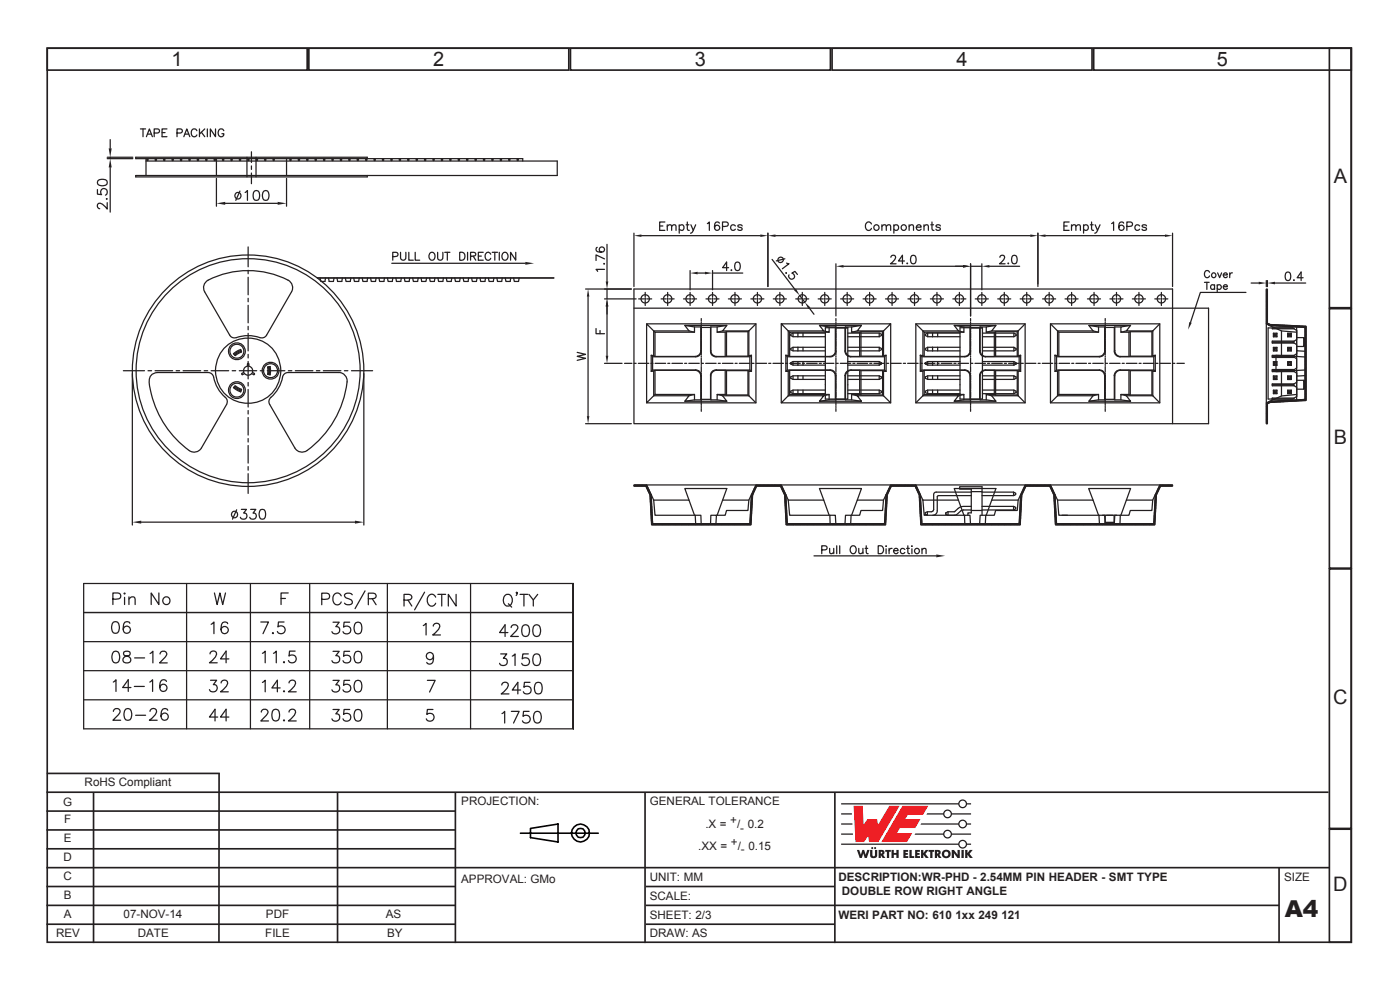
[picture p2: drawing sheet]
<svg xmlns="http://www.w3.org/2000/svg" width="297mm" height="210mm" viewBox="0 0 297 210" stroke-linecap="round" stroke-linejoin="round" font-family="sans-serif">
<defs><g id="words">
<text font-size="4.9" fill="#231f20" x="272.6" y="194.5">A4</text>
<g font-size="4.2" fill="#231f20">
<text x="36.4" y="14">1</text>
<text x="91.9" y="14">2</text>
<text x="147.4" y="14">3</text>
<text x="202.9" y="14">4</text>
<text x="258.2" y="14">5</text>
<text x="282.9" y="38.8">A</text>
<text x="282.9" y="94.1">B</text>
<text x="282.8" y="149.3">C</text>
<text x="282.8" y="189">D</text>
</g>
<g font-size="2.5" fill="#231f20">
<text x="17.9" y="166.8">RoHS Compliant</text>
<text x="13.4" y="171">G</text>
<text x="97.8" y="170.8">PROJECTION:</text>
<text x="137.8" y="170.8">GENERAL TOLERANCE</text>
<text x="13.5" y="178.7">E</text>
<text x="13.6" y="174.6">F</text>
<text x="149.6" y="175.6">.X =</text>
<text x="154.9" y="174.8">+</text>
<text x="155.1" y="179.4">+</text>
<text x="156.4" y="175.6">/ 0.2</text>
<text x="157.1" y="176.4">-</text>
<text x="13.5" y="182.7">D</text>
<text x="148.1" y="180.2">.XX =</text>
<text x="156.5" y="180.2">/ 0.15</text>
<text x="157.2" y="181">-</text>
<text x="13.5" y="186.7">C</text>
<text x="13.5" y="190.8">B</text>
<text x="97.8" y="187.3">APPROVAL: GMo</text>
<text x="137.8" y="186.8">UNIT: MM</text>
<text x="137.8" y="190.9">SCALE:</text>
<text x="177.8" y="186.8">DESCRIPTION:WR-PHD - 2.54MM PIN HEADER - SMT TYPE</text>
<text x="178.6" y="189.8">DOUBLE ROW RIGHT ANGLE</text>
<text x="272.4" y="186.8">SIZE</text>
<text x="13.5" y="194.8">A</text>
<text x="26.2" y="194.8">07-NOV-14</text>
<text x="56.4" y="194.8">PDF</text>
<text x="81.8" y="194.8">AS</text>
<text x="137.8" y="194.8">SHEET: 2/3</text>
<text x="177.8" y="194.8">WERI PART NO: 610</text>
<text x="202.7" y="194.8">1xx 249</text>
<text x="212.4" y="194.8">121</text>
<text x="11.9" y="198.8">REV</text>
<text x="29.2" y="198.8">DATE</text>
<text x="56.3" y="198.8">FILE</text>
<text x="82.1" y="198.8">BY</text>
<text x="137.8" y="198.8">DRAW: AS</text>
</g>
</g></defs>
<g fill="none" stroke="#231f20" stroke-width=".35">
<path d="M10 10.2h276.7v189.7h-276.7zM10 10.2h55.2v4.7h-55.2zM65.5 10.2h55.2v4.7h-55.2zM121 10.2h55.2v4.7h-55.2zM176.5 10.2h55.2v4.7h-55.2zM232 10.2h54.7v4.7h-54.7zM282 10.2h4.7v55.1h-4.7zM282 65.5h4.7v55h-4.7zM282 120.7h4.7v55h-4.7zM9.8 168h272M9.8 172h86.7M9.8 176h86.7"/>
<path d="M9.9 164.1h36.7M19.8 168v32M46.5 164l-.1 36M71.6 168v32M96.6 168v32M136.8 168v32M177.1 168v32M282 175.9h4.7v24h-4.7zM9.8 192h86.7M9.8 196h86.7M9.8 180h86.7M9.8 184h272.2"/>
<path d="M9.8 188h86.7M137 192h134.3M137 196h40.1M137 188h40.1M271.3 184v16"/>
</g>
<g fill="none" stroke="#000" stroke-width=".34">
<path d="M110.4 176.7h16.5M112.5 175.7l5.9-.9v3.8l-5.9-.9z"/>
<circle cx="123.1" cy="176.7" r="1.88"/>
<circle cx="123.2" cy="176.7" r="1.02"/>
</g>
<g fill="#ee1d23">
<path d="M181.1 170.9h1.9l.2 4 .9-1.2h2l.2 1.3 2.4-4.1h2.1l-4.5 7.7h-1.9l-.2-1.3-.9 1.3h-1.8z"/>
<path d="M191.4 170.9h5.5l-1.1 1.9h-3.2l-.6 .9h3.3l-1.1 1.9h-3.3l-.6 1.1h3.2l-1.1 1.9h-5.4z"/>
</g>
<g fill="#231f20">
<path d="M181.8 180.3h.5l.3 1 .3-1h.4l.3 1 .4-1h.5l-.6 1.7h-.5l-.3-1-.3 1h-.4z"/>
<path d="M184.6 180.3h.5v1.2l.2 .1 .3-.1v-1.2h.5v1.1a.76 .76 0 0 1-.8 .6 .76 .76 0 0 1-.7-.6z"/>
<path d="M187.8 180.3h1.2v.4h-.4v1.3h-.5l.1-1.3h-.4z"/>
<path d="M189.1 180.3h.5v.6h.6v-.6h.5l-.1 1.7h-.4v-.7h-.6v.7h-.5z"/>
<path d="M191.6 180.3h1.1v.4h-.6v.2h.5v.4h-.5v.3h.6v.4h-1.1z"/>
<path d="M192.9 180.3h.5v1.3h.5v.4h-1z"/>
<path d="M194.1 180.3h1v.4h-.5v.2h.5v.4h-.5v.3h.6v.4h-1.1z"/>
<path d="M195.4 180.3h.5v.7l.5-.7h.6l-.7 .8 .7 .9h-.6l-.5-.7v.7h-.5z"/>
<path d="M197 180.3h1.2v.4h-.4v1.3h-.5v-1.3h-.3z"/>
<path d="M201.9 180.3h.5l.8 1-.1-1h.5v1.7h-.5l-.7-1.1v1.1h-.5z"/>
<path d="M204 180.3h.5v1.7h-.5z"/>
<path d="M204.7 180.3h.5v.7l.5-.7h.6l-.6 .8 .7 .9h-.6l-.6-.7v.7h-.5z"/>
<circle cx="185" cy="179.9" r=".22"/>
<circle cx="185.7" cy="179.9" r=".22"/>
</g>
<g fill="#231f20">
<path d="M186.9 180.7v.3h.2v-.2zM186.4 180.3h.5a.55 .55 0 0 1 .7 .3 .55 .55 0 0 1-.3 .7l.5 .7h-.5l-.4-.6v.6h-.5z" fill-rule="evenodd"/>
<path d="M198.8 180.7v.3h.2l.1-.2zM198.3 180.3h.6a.55 .55 0 0 1 .6 .3 .55 .55 0 0 1-.2 .7l.4 .7h-.5l-.4-.6v.6h-.5z" fill-rule="evenodd"/>
<path d="M200.3 181.2a.5 .5 0 0 0 1 0 .5 .5 0 0 0-1 0zM199.8 181.1a.95 .95 0 0 1 1.9 0 .95 .95 0 0 1-1.9 0z" fill-rule="evenodd"/>
</g>
<path d="M178.4 176.9h2.6M178.4 174.8h2.4M178.4 172.6h2.3" fill="none" stroke="#231f20" stroke-width=".27"/>
<g fill="#231f20">
<path d="M178.4 170.4h24.9a.94 .94 0 0 1 .9-.8 .94 .94 0 0 1 1 .8h.8v.2h-.8a.94 .94 0 0 1-1 .9 .94 .94 0 0 1-.9-.9h-24.9zM203.5 170.5a.7 .7 0 0 1 1.4 0 .7 .7 0 0 1-1.4 0z" fill-rule="evenodd"/>
<path d="M196.7 172.5h3.4a.94 .94 0 0 1 .9-.8 .94 .94 0 0 1 1 .8h4v.3h-4a.94 .94 0 0 1-1 .8 .94 .94 0 0 1-.9-.8h-3.6zM200.3 172.6a.7 .7 0 0 1 1.4 0 .7 .7 0 0 1-1.4 0z" fill-rule="evenodd"/>
<path d="M195.4 174.7h7.9a.94 .94 0 0 1 .9-.9 .94 .94 0 0 1 1 .9h.8v.2h-.8a.94 .94 0 0 1-1 .8 .94 .94 0 0 1-.9-.8h-8zM203.5 174.8a.7 .7 0 0 1 1.4 0 .7 .7 0 0 1-1.4 0z" fill-rule="evenodd"/>
<path d="M194.2 176.8h5.9a.94 .94 0 0 1 .9-.8 .94 .94 0 0 1 1 .8h4v.3h-4a.94 .94 0 0 1-1 .8 .94 .94 0 0 1-.9-.8h-6.1zM200.3 176.9a.7 .7 0 0 1 1.4 0 .7 .7 0 0 1-1.4 0z" fill-rule="evenodd"/>
<path d="M178.4 178.9h24.9a.94 .94 0 0 1 .9-.8 .94 .94 0 0 1 1 .8h.8v.3h-.8a.94 .94 0 0 1-1 .8 .94 .94 0 0 1-.9-.8h-24.9zM203.5 179.1a.7 .7 0 0 1 1.4 0 .7 .7 0 0 1-1.4 0z" fill-rule="evenodd"/>
</g>
<path d="M22.7 33.4h5.5M22.7 33.7h5.5M23.4 29.6v1.9M23.4 33.4v.3M23.4 35.5v9.5" fill="none" stroke="#231f20" stroke-width=".26"/>
<g fill="#231f20">
<path d="M23.1 31.5h.6l-.3 1.9z"/>
<path d="M23.4 33.7l.3 1.8h-.6z"/>
</g>
<g fill="none" stroke="#231f20" stroke-width=".26">
<path d="M20.8 38.3a1.61 1.61 0 0 1 1.9 0 .69 .69 0 0 1-.3 1 1.06 1.06 0 0 1-1.7-.7zM31 34.2h87.2M20.7 40.2v1l.9 .1a.74 .74 0 0 1-.1-1.1 .74 .74 0 0 1 1.2 .1 .74 .74 0 0 1-.3 1.1M22.6 42.2h.1zM22.7 43v1.4l-.7-.8-.5-.4-.4-.1a.6 .6 0 0 0-.5 .6 .6 .6 0 0 0 .6 .6M28.1 79.3v32.1M33.4 79h10.8M77.2 79.3v32.1M42.7 95a1.79 1.79 0 0 1-2.6 .6M30 110.8h45.3M17.7 136.1h103.9M17.7 129.9h103.9"/>
<path d="M17.7 123.8h103.9M17.7 142.3h103.9M17.7 148.4h103.9M17.7 154.6h103.9"/>
</g>
<g fill="#231f20">
<path d="M28.1 110.8l1.9-.4v.7z"/>
<path d="M75.3 110.4l1.9 .4-1.9 .3z"/>
</g>
<g fill="none" stroke="#231f20" stroke-width=".26">
<path d="M31 33.7v3.5M31.2 33.8h.2v.2h-.2zM32.9 33.8h.3v.2h-.3zM36.5 33.8h.3v.2h-.3zM38.3 33.8h.2v.2h-.2zM40.1 33.8h.2v.2h-.2zM77.9 33.4h-49.1v.3h82.1M118.2 37.2h-89.4v.3h49.1M67.3 58.9h50.2M67.3 59h50.2M83.3 54.4h.3a.57 .57 0 0 0 .8-.6l-.4-.3h-.7v1.7M85 53.5v1.2l.1 .3 .4 .2a.87 .87 0 0 0 .6-1.3v-.4"/>
<path d="M86.7 53.5v1.7h1M88.1 53.5v1.7h.9M89.3 59l.2 .7M91.3 53.6a.81 .81 0 0 1 1 .7 .81 .81 0 0 1-.8 .9 .96 .96 0 0 1-.2-1.6zM92.8 53.5l.1 1.5 .4 .2a.88 .88 0 0 0 .7-1.3l-.1-.4M94.3 53.5h1.1M94.9 53.5v1.7M97.5 53.5a.87 .87 0 0 1 1.1 .9 .87 .87 0 0 1-1.1 .8zM99.2 53.5v1.7M99.8 54.3h.3a.54 .54 0 0 0 .6 0 .54 .54 0 0 0 .1-.6l-.3-.2h-.7v1.7M100.4 54.3l.5 .9M101.5 54.3h.6"/>
<path d="M102.5 53.5h-1v1.7h1M104.1 53.9l-.5-.4a.85 .85 0 0 0-.7 .9 .85 .85 0 0 0 .8 .8l.4-.4M104.4 53.5h1.1M105 53.5v1.7M105.9 53.5v1.7M106.7 53.7a.68 .68 0 0 1 .8 0 .68 .68 0 0 1 .3 .8 .68 .68 0 0 1-.8 .7 .68 .68 0 0 1-.5-1zM109.4 53.5v1.7l-1.1-1.7v1.7M26.2 78.6h4.5M31.4 78.6h.8M32.9 78.6h3.7M33.4 79a1.94 1.94 0 0 0-1.7 2.7 21.4 21.4 0 0 0 8.4 13.9M37.4 78.6h.7"/>
<path d="M38.8 78.6h3.8M43.3 78.6h.8M44.8 78.6h3.7M49.3 78.6h.7M50.8 78.6h3.7M55.2 78.6h.8M56.7 78.6h3.7M61.2 78.6h.7M62.6 78.6h3.8M67.1 78.6h.8M68.6 78.6h3.7M73.1 78.6h.7"/>
<path d="M74.6 78.6h4.4M50.2 108.1l-.9 2M51.2 108.1h1.1l-.6 .7a.7 .7 0 0 1 .6 1 .7 .7 0 0 1-1.1 .2l-.2-.3M53.2 108.1h1.1l-.6 .7a.67 .67 0 0 1 .7 .8 .67 .67 0 0 1-.9 .5l-.3-.1-.2-.3M55.3 108.1a.7 .7 0 0 1 1 .4 1.8 1.8 0 0 1-.3 1.5 .67 .67 0 0 1-.9-.3 1.71 1.71 0 0 1 .2-1.6zM17.7 123.8v30.8M23.9 127.1h.4a.94 .94 0 0 0 1.3-.9l-.2-.3-.4-.1h-1.1v2.4M24 132a.8 .8 0 0 1 1.2 .3 1.99 1.99 0 0 1-.2 1.9 .8 .8 0 0 1-1.2-.3 1.99 1.99 0 0 1 .2-1.9zM24.1 138.3a.77 .77 0 0 1 1.2 .3 1.94 1.94 0 0 1-.3 1.9 .78 .78 0 0 1-1.1-.4 1.97 1.97 0 0 1 .2-1.8zM26.3 125.9h.3l-.2 .1zM26.3 138.3a.52 .52 0 0 0 .3 .8 .91 .91 0 0 1 .9 .3 .91 .91 0 0 1 .1 1 .88 .88 0 0 1-1 .2 .88 .88 0 0 1-.5-.8 1.15 1.15 0 0 1 1.2-.7 .52 .52 0 0 0 .2-.8l-.4-.2zM26.4 126.7v1.5"/>
<path d="M27.4 127.1l.5-.5 .6 .1 .2 1.5M27.4 126.6v1.6M27.5 132.2a.74 .74 0 0 0-.8-.3 .74 .74 0 0 0-.5 .8 1.45 1.45 0 0 0 .3 1.6 .78 .78 0 0 0 1.2-.8 .76 .76 0 0 0-.8-.7 .76 .76 0 0 0-.8 .7M28.6 139.6h2.1M31.8 138.6l.6-.5v2.5M33.7 125.8v2.4l-1.6-2.4v2.4M34 138.7l.2-.4 .7-.2a.61 .61 0 0 1 .3 1l-1.3 1.5h1.6M39.6 123.8v30.8M85.7 127.3a1.77 1.77 0 0 0 1.6-.3l.1-.5-.3-.3-1.4-.1v2.5M86.5 127.3l.9 1.3M90.1 125.6l-2.1 3.8M92.4 126.7l-.3-.4a1.04 1.04 0 0 0-1.2 .1 1.04 1.04 0 0 0-.3 1.2 .91 .91 0 0 0 .8 1 .91 .91 0 0 0 1-.6"/>
<path d="M92.9 126.1h1.6M93.7 126.1v2.5M96.8 126.1v2.5l-1.7-2.5v2.5M24 144.7l.6-.5v2.5M24.1 150.9l.2-.5 .7-.1a.62 .62 0 0 1 .4 1l-1.5 1.5h1.7M26.7 150.4a.77 .77 0 0 1 1.1 .4 1.99 1.99 0 0 1-.2 1.9 .8 .8 0 0 1-1.2-.4 1.98 1.98 0 0 1 .3-1.9zM27.8 145.8h-1.8l1.2-1.6v2.5M28.5 145.6h2.1M28.8 151.7h2.1M31.8 144.7l.6-.5v2.5M31.8 150.9a.7 .7 0 0 1 .7-.6 .7 .7 0 0 1 .7 .6l-.6 1.1-.9 .8h1.6M35.3 144.6a.75 .75 0 0 0-.9-.4 .75 .75 0 0 0-.5 .8 1.19 1.19 0 0 0 .8 1.7l.4-.1a.78 .78 0 0 0 .3-.9 .78 .78 0 0 0-.7-.6l-.3 .1-.5 .6"/>
<path d="M35.6 150.7a.75 .75 0 0 0-.9-.4 .75 .75 0 0 0-.5 .9 1.19 1.19 0 0 0 .8 1.6l.4-.1a.78 .78 0 0 0 .3-.9 .78 .78 0 0 0-.7-.6l-.4 .1-.4 .7"/>
<circle cx="34.9" cy="33.9" r=".16"/>
<circle cx="52.6" cy="78.6" r="24.5"/>
<circle cx="52.6" cy="78.6" r="23.8"/>
<circle cx="49.8" cy="109.1" r=".69"/>
<circle cx="35.3" cy="127.4" r=".81"/>
</g>
<path d="M111.4 55.6l1.9 .2-1.9 .4z" fill="#231f20"/>
<g fill="none" stroke="#231f20" stroke-width=".26">
<path d="M41.9 33.8h.2v.2h-.2zM45.4 33.8h.3v.2h-.3zM45.9 33.7v3.5M45.9 37.8v5.9M47.2 33.8h.3v.2h-.3zM50.8 33.8h.2v.2h-.2zM52.4 33.4v4.1M52.6 33.8h.2v.2h-.2zM53.3 32.2v2.3M53.3 35.2v.7M53.3 36.7v2.3M54.3 33.4v4.1"/>
<path d="M54.4 33.8h.2v.2h-.2zM56.2 33.8h.2v.2h-.2zM60.8 33.7v3.5M60.8 37.8v5.9M61.5 33.8h.2v.2h-.2zM65.1 33.8h.2v.2h-.2zM66.9 33.8h.2v.2h-.2zM68.7 33.8h.2v.2h-.2zM70.4 33.8h.3v.2h-.3zM74 33.8h.2v.2h-.2zM75.8 33.8h.2v.2h-.2zM77.6 33.8h.1l.1 .2-.3-.1z"/>
<path d="M77.9 33.4v.3M77.9 37.2v.3M79.4 33.8h.2v.2h-.2zM81.1 33.8h.3v.2h-.3zM82.9 33.8h.3v.2h-.3zM84.7 33.8h.3v.2h-.3zM88.3 33.8h.2v.2h-.2zM43.8 59.7a18.2 18.2 0 0 1 17.7 0 1.8 1.8 0 0 1 .3 2.2l-5.2 9.2a1.49 1.49 0 0 1-2.2 .3l-1.4-.2-2.1 .2a1.46 1.46 0 0 1-2.2-.3l-5.3-9.2a1.77 1.77 0 0 1 .4-2.2zM47.8 43.1h11.1M52.6 52.4v4.2M52.6 57.3v.8M52.6 58.8v3.7"/>
<path d="M67.9 59l.1 .7h.9l.2-.7M69.7 59l.1 .7h.9l.2-.7M71.5 59l.1 .7h.9l.1-.7M73.3 59l.1 .7h.9l.1-.7M75 59l.2 .7h.9l.1-.7M76.8 59l.2 .7h.9l.1-.7M78.6 59l.2 .7h.9l.1-.7M80.4 59l.1 .7h.9l.2-.7M83.1 55.8h28.3M83.3 59l-.1 .7h-.9l-.1-.7M84 59l.1 .7h.9l.1-.7M86.9 59l-.1 .7h-.9l-.1-.7"/>
<path d="M88.7 59l-.1 .7h-.9l-.1-.7M44.2 79a1.49 1.49 0 0 1 1.3 1.7l.9 2 .9 1.1a1.48 1.48 0 0 1 .8 2l-5.4 9.2M49.5 75l1.6-.9 .1 .6-1.3 .7zM51.1 74.3l-1.4 .9M51.2 74.5l-1.4 .8M52.5 77.1h.2l.1 .6a.98 .98 0 0 1 .7 1.3l.4 .2 .1 .2-.6-.2a.95 .95 0 0 1-1.5 0l-.6 .2v-.2l.4-.2v-.5l.2-.5 .6-.3zM52.6 63.3v.7M52.6 64.8v3.7M52.6 69.2v.8M52.6 70.7v3.7M52.6 75.2v.7M52.6 76.7v3.7"/>
<path d="M56.8 77.9l.5-.2v1.8l-.5-.1zM57 77.8v1.6M57.1 77.8v1.7M59.9 80a1.18 1.18 0 0 1 1.2-1h10.8a1.79 1.79 0 0 1 1.7 2 20.7 20.7 0 0 1-8.9 14.8 1.76 1.76 0 0 1-2.2-.8M49.7 82.1l1.4 .9M49.8 82l1.4 .8M49.9 81.8l1.3 .8-.1 .5-1.6-.9zM52.6 81.1v.8M52.6 82.6v3.7M52.6 87.1v.7M52.6 88.6v3.7M52.6 93v.8"/>
<path d="M52.6 94.5v3.7M52.6 99v.7M57.5 84.3a1.19 1.19 0 0 0-.3 1.5M52.6 100.5v4.2M44.6 138.7a.7 .7 0 0 1 .6-.6 .7 .7 0 0 1 .7 .6l-.1 .5-.5 .6-.9 .8h1.7M44.8 132.4l.6-.5v2.5M45.5 125.8l.6 2.4 .6-2.4 .5 2.4 .6-2.4M48.3 132.3a.71 .71 0 0 0-1.1-.2l-.3 .7a1.16 1.16 0 0 0 .8 1.6l.7-.5a.76 .76 0 0 0-.6-1 .76 .76 0 0 0-.9 .7M48.6 139.8h-1.8l1.2-1.7v2.5M53.1 123.8v30.8M59.6 126.9h1M61.1 125.8h-1.5v2.4"/>
<path d="M65.7 123.8v30.8M68.3 127.1h.3a.93 .93 0 0 0 1.3-.8l-.2-.4-.4-.1h-1v2.5M70.6 138.2h1.4l-.8 .9a.79 .79 0 0 1 .9 .9 .79 .79 0 0 1-1.1 .6l-.4-.1-.2-.4M70.6 132h1.4l-.8 .9a.79 .79 0 0 1 .9 .9 .79 .79 0 0 1-1.1 .7l-.4-.2-.2-.3M72.4 126.4a.91 .91 0 0 0-1.1-.6 .91 .91 0 0 0-.7 1 1.08 1.08 0 0 0 .2 1.1 1.08 1.08 0 0 0 1.2 .3l.4-.5M74.2 138.2h-1.2l-.1 1a.87 .87 0 0 1 1.3 0 .87 .87 0 0 1-.2 1.3 .87 .87 0 0 1-1.2-.4M74.2 132h-1.2l-.1 1a.87 .87 0 0 1 1.3 0 .87 .87 0 0 1-.2 1.3 .87 .87 0 0 1-1.2-.3M74.7 126.2a.95 .95 0 0 0-1.6 .2 1.15 1.15 0 0 0 1.2 .7l.4 .4v.4a1.12 1.12 0 0 1-1.6 0M75.5 138.3a.83 .83 0 0 1 1.2 .3 2.16 2.16 0 0 1-.3 1.9 .83 .83 0 0 1-1.2-.4 1.99 1.99 0 0 1 .3-1.8zM75.5 132.1a.8 .8 0 0 1 1.2 .3 2.14 2.14 0 0 1-.3 1.9 .8 .8 0 0 1-1.2-.3 1.97 1.97 0 0 1 .3-1.9zM77.4 125.3l-2.1 3.8M78.1 127a1.98 1.98 0 0 0 1.6-.3l.1-.4-.2-.4-1.5-.1v2.5"/>
<path d="M79 127l.8 1.3M82.2 123.8v30.8M44.7 144.3h1.3l-.7 .9a.79 .79 0 0 1 .8 .9 .79 .79 0 0 1-1.1 .7l-.3-.2-.3-.3M46.2 152.1h-1.8l1.2-1.6v2.4M46.9 144.9a.7 .7 0 0 1 .7-.6 .7 .7 0 0 1 .7 .6l-.6 1.1-.9 .8h1.6M48.6 152.1h-1.8l1.2-1.6v2.4M70.6 150.5h1.4l-.8 .9a.83 .83 0 0 1 .8 1.2 .83 .83 0 0 1-1.4 .2l-.2-.3M70.6 144.3h1.4l-.8 1a.79 .79 0 0 1 .9 .9 .79 .79 0 0 1-1.1 .6l-.4-.1-.2-.4M74.2 150.5h-1.2l-.1 1.1a.87 .87 0 0 1 1.3-.1 .87 .87 0 0 1-.2 1.3 .87 .87 0 0 1-1.2-.3M74.2 144.3h-1.2l-.1 1.1a.87 .87 0 0 1 1.3 0 .87 .87 0 0 1-.2 1.3 .87 .87 0 0 1-1.2-.4M75.5 150.6a.83 .83 0 0 1 1.2 .4 2.14 2.14 0 0 1-.3 1.8 .79 .79 0 0 1-1.2-.3 1.99 1.99 0 0 1 .3-1.9zM75.5 144.4a.79 .79 0 0 1 1.2 .4 2.1 2.1 0 0 1-.3 1.9 .8 .8 0 0 1-1.2-.4 1.97 1.97 0 0 1 .3-1.9z"/>
<circle cx="43.8" cy="33.9" r=".16"/>
<circle cx="49.1" cy="33.9" r=".16"/>
<circle cx="58.1" cy="33.9" r=".16"/>
<circle cx="63.4" cy="33.9" r=".16"/>
<circle cx="72.4" cy="33.9" r=".16"/>
<circle cx="86.6" cy="33.9" r=".16"/>
<circle cx="50.2" cy="74.5" r="1.49"/>
<circle cx="50.3" cy="74.5" r="1.79"/>
<circle cx="57.4" cy="78.6" r="1.79"/>
<circle cx="57.4" cy="78.6" r="1.49"/>
<circle cx="50.2" cy="82.8" r="1.48"/>
<circle cx="50.3" cy="82.8" r="1.79"/>
</g>
<g fill="#231f20">
<path d="M45.9 43.1l1.9-.3v.7z"/>
<path d="M58.9 42.8l1.9 .3-1.9 .4z"/>
</g>
<g fill="none" stroke="#231f20" stroke-width=".26">
<path d="M29.8 27.3h1.1M30.3 27.3v1.7M31.1 29l.6-1.7 .6 1.7M31.3 28.4h.8M32.7 28.2h.7l.4-.3a.43 .43 0 0 0-.4-.6h-.7v1.7M34.4 28.1h.6M35.4 27.3h-1v1.7h1M37.6 28.2h.7l.4-.3a.43 .43 0 0 0-.4-.6h-.7v1.7M39 29l.6-1.7 .7 1.7M39.2 28.4h.8M41.8 27.7a.61 .61 0 0 0-.7-.4 .61 .61 0 0 0-.5 .7v.6a.59 .59 0 0 0 .6 .4 .59 .59 0 0 0 .6-.4M42.3 27.3v1.7"/>
<path d="M42.7 28l.7 1M43.4 27.3l-1.1 1.1M44 27.3v1.7M45.7 27.3v1.7l-1.1-1.7v1.7M47.5 27.7a.67 .67 0 0 0-.9-.3 .67 .67 0 0 0-.3 1 .6 .6 0 0 0 .6 .6 .6 .6 0 0 0 .6-.6h-.4M90.1 33.8h.2v.2h-.2zM91.9 33.8h.1l.1 .2-.3-.1zM93.6 33.8h.3v.2h-.3zM95.4 33.8h.3v.2h-.3zM97.2 33.8h.3v.2h-.3zM99 33.8h.2v.2h-.2zM102.6 33.8h.2v.2h-.2z"/>
<path d="M104.4 33.8h.2v.2h-.2zM106.2 33.8h.1l.1 .2-.3-.1zM107.9 33.8h.3v.2h-.3zM109.7 33.8h.2v.2h-.2zM110.9 33.7v.5M118.2 34.2v3M50.9 40.5l-.9 2M52 40.8l.5-.4v2.1M54 40.5a.67 .67 0 0 1 1 .3 1.8 1.8 0 0 1-.2 1.6 .71 .71 0 0 1-1-.3 1.78 1.78 0 0 1 .2-1.6zM56 40.5a.65 .65 0 0 1 1 .3 1.71 1.71 0 0 1-.2 1.6 .71 .71 0 0 1-1-.3 1.62 1.62 0 0 1 .2-1.6zM90.5 59l-.1 .7h-.9M92.3 59l-.2 .7h-.8l-.2-.7"/>
<path d="M94.1 59l-.2 .7h-.9l-.1-.7M95.8 59l-.1 .7h-.9l-.1-.7M97.6 59l-.1 .7h-.9l-.1-.7M99.4 59l-.1 .7h-.9l-.1-.7M101.2 59l-.1 .7h-.9l-.1-.7M103 59l-.1 .7h-.9l-.2-.7M104.8 59l-.1 .7h-1l-.1-.7M106.6 59l-.2 .7h-.9l-.1-.7M108.4 59l-.2 .7h-.9l-.1-.7M110.1 59l-.1 .7h-.9l-.1-.7M59.9 80l-.3 1.3-.7 1.4-1.4 1.6M57.2 85.8l5.3 9.2"/>
<path d="M55.3 131.9h1.7l-1.2 2.5M55.7 138.6l.6-.5v2.5M57.8 134.3h.2l-.1 .1zM58 138.6l.6-.5v2.5M60.3 131.9h-1.2l-.1 1.1a.87 .87 0 0 1 1.3 0 .87 .87 0 0 1-.2 1.3 .87 .87 0 0 1-1.3-.4M62.6 138.1h-1.2l-.1 1.1a.87 .87 0 0 1 1.3 0 .87 .87 0 0 1-.1 1.3 .87 .87 0 0 1-1.3-.4M89.8 132.7l.6-.5v2.5M91.9 132.8a.7 .7 0 0 1 .7-.6 .7 .7 0 0 1 .7 .6l-.6 1.1-.9 .8h1.6M92 139.2a.76 .76 0 0 1-1.1 .7 .76 .76 0 0 1-.2-1.3 .76 .76 0 0 1 1.2 .4 2.27 2.27 0 0 1-.3 1.7 .72 .72 0 0 1-1.1-.2M99.8 123.8v30.8M106.2 138.7h1.3l-.7 .9a.79 .79 0 0 1 .8 .9 .79 .79 0 0 1-1 .7l-.4-.1-.2-.4M107 126.4l.5-.3a1.24 1.24 0 0 1 1.1 .7 1.24 1.24 0 0 1-.1 1.3l-.3 .3a1.09 1.09 0 0 1-1.2-.3 1.09 1.09 0 0 1-.2-1.2z"/>
<path d="M107.7 134.2h-1.7l1.1-1.7v2.5M107.8 128.1l.7 .7M108.4 133.1l.3-.4 .7-.2a.61 .61 0 0 1 .3 1l-1.4 1.5h1.7M108.7 139.2l.6-.5v2.5M109.7 125.7l-.1 .1-.1-.1h.2l-.2 .6M110.3 126.1h1.7M111 132.7a.8 .8 0 0 1 1.2 .3 1.97 1.97 0 0 1-.2 1.9 .8 .8 0 0 1-1.2-.4 2.14 2.14 0 0 1 .2-1.8zM111.1 126.1v2.5M112.1 138.7h-1.2l-.1 1.1a.88 .88 0 0 1 1.3-.1 .88 .88 0 0 1-.1 1.3 .88 .88 0 0 1-1.3-.3M112.2 126.1l.9 1.2v1.3M113.4 138.8a.81 .81 0 0 1 1.2 .4 1.99 1.99 0 0 1-.3 1.9 .83 .83 0 0 1-1.2-.4 2.08 2.08 0 0 1 .3-1.9zM113.4 132.7a.78 .78 0 0 1 1.2 .3 1.97 1.97 0 0 1-.3 1.9 .8 .8 0 0 1-1.2-.4 2.06 2.06 0 0 1 .3-1.8z"/>
<path d="M114.1 126.1l-1 1.2M121.6 123.8v30.8M55.4 151l.2-.3 .3-.2 .7 .1a.55 .55 0 0 1 .1 .8l-1.4 1.5h1.7M55.7 144.8l.6-.5v2.5M58 150.6a.8 .8 0 0 1 1.2 .3 2.14 2.14 0 0 1-.2 1.9 .8 .8 0 0 1-1.2-.3 2.14 2.14 0 0 1 .2-1.9zM59.4 145.9h-1.7l1.1-1.6v2.5M60.1 140.5l.2-.2 .1 .2-.1 .1zM60.1 152.8h.3l-.1 .1zM60.3 146.5v.3l-.2-.2zM61.3 144.9a.7 .7 0 0 1 .7-.6 .7 .7 0 0 1 .7 .6l-.6 1.1-.9 .8h1.6M61.3 151a.7 .7 0 0 1 .7-.6 .7 .7 0 0 1 .7 .6l-.6 1.2-.9 .7h1.6M90.7 144.3h1.6l-1.2 2.5"/>
<path d="M91.8 150.5h-1.1l-.1 1.1a.87 .87 0 0 1 1.3-.1 .87 .87 0 0 1-.2 1.3 .87 .87 0 0 1-1.3-.3M106.4 145.3a.7 .7 0 0 1 .8-.6 .7 .7 0 0 1 .6 .6l-.6 1.1-.9 .8h1.7M106.5 151.4l.6-.5v2.5M108.5 150.9h1.6l-1.2 2.5M110.4 146.4h-1.7l1.2-1.7v2.5M112.2 150.9h-1.1l-.1 1.1a.87 .87 0 0 1 1.3 0 .87 .87 0 0 1-.2 1.3 .87 .87 0 0 1-1.3-.4M112.4 144.7h-1.1l-.2 1.1a.87 .87 0 0 1 1.4 0 .87 .87 0 0 1-.2 1.3 .87 .87 0 0 1-1.3-.4M113.5 151a.78 .78 0 0 1 1.2 .4 1.97 1.97 0 0 1-.2 1.8 .78 .78 0 0 1-1.2-.3 1.97 1.97 0 0 1 .2-1.9zM113.7 144.8a.83 .83 0 0 1 1.2 .4 2.16 2.16 0 0 1-.2 1.9 .83 .83 0 0 1-1.2-.4 1.99 1.99 0 0 1 .2-1.9z"/>
<circle cx="100.9" cy="33.9" r=".16"/>
<circle cx="50.5" cy="41.5" r=".68"/>
<circle cx="52.6" cy="78.6" r="7"/>
</g>
<path d="M198.6 117.6l1.9 .3-1.9 .3z" fill="#231f20"/>
<g fill="none" stroke="#231f20" stroke-width=".26">
<path d="M128.8 51.8v7.9M128.2 63.4h6.8M128.2 61.3h5.7M128.8 61.3v2.1M128.8 65v1.6M132.5 77.1h1.6M134.5 77.1h.5M135.4 77.1h2.2M135.5 63.4h1M136.8 63.4h.2M136.9 62v1.1M136.9 63.3v.2"/>
<path d="M136.9 63.7v1.1M137.2 68.7h23.2v16.8h-23.2M137.2 68.7l1.5 1.5v5.2h-.6v3.4l.6-.1v5.2l-1.5 1.6zM137.2 63.4h1.1M138.1 77.1h.4M138.1 75.4l.3 .3M138.4 78.5h9.2M138.4 75.7v2.8l-.3 .3M138.7 75.4l.3 .2h8.5M139 78.6v5.1h8.3M139 77.1h2.2M140.2 63.4h1.1"/>
<path d="M141.5 63.4h.2M141.6 62v1.1M141.6 63.3v.2M141.6 63.7v1.1M141.7 77.1h.4M142 63.4h1M142.5 77.1h2.3M145 63.4h1.1M145.2 77.1h.5M145.3 69l2 .3 3.4 .2M146.1 77.1h2.2M146.2 70.2l-.9-1.2h8.9l-.9 1.2h5.6l-.2 .2-6.6 .1"/>
<path d="M146.2 70.2h-7.5l.3 .3M146.3 63.4h.2M146.4 62v1.1M146.4 63.3v.2M146.4 63.7v1.1M146.7 63.4h1.1M147.3 70.5h-8.3v5.1M147.3 69.3v1.2l-1.1-.3M147.5 78.6a1.26 1.26 0 0 1 1.2 1.1M147.5 75.6l.1 .1h-9.2M147.6 78.5a1.1 1.1 0 0 1 1.1 1.2M147.6 78.5l-8.6 .1-.3 .1"/>
<path d="M148.7 69.3l-.1 5.4-.3 .6-.8 .3M148.7 74.5a1.14 1.14 0 0 1-1.1 1.2M148.7 69.5v5v-.1M148.8 76v1.1h.4M148.8 67.6v.5M148.8 68.4v.2M148.8 68.8v1.1M148.8 70.2v.2M148.8 70.6v1.1M148.8 71.9v.3M148.8 72.4v1.1M148.8 73.7v.2"/>
<path d="M148.8 74.2v1.1M148.8 75.5v.2M148.8 77.3v.2M148.8 77.7v1.2M148.8 79.1v.2M148.8 79.5v1.1M149.7 77.1h2.2M149.8 63.4h1M150.7 74.5a1.09 1.09 0 0 0 1.2 1.2M150.7 69.5v5M150.7 79.7v5M150.7 79.7l.1 5.1"/>
<path d="M150.8 74.4a1.22 1.22 0 0 0 1.2 1.2M150.8 74.4l-.1 .1M150.8 69.3v5.1M151 63.4h.3M151.2 62v1.1M151.2 63.3v.2M151.2 63.7v1.1M151.5 63.4h1M151.9 78.5a1.09 1.09 0 0 0-1.2 1.2M151.9 75.7h7.2M152 78.6a1.22 1.22 0 0 0-1.2 1.1M152 78.6l6.9 .1"/>
<path d="M152.1 69.3v1.2l1.2-.3M152.4 77.1h.4M153.3 77.1h2.2M153.8 70.5v5.1M153.8 78.6v5.1M154.1 70.4v5.1M154.1 78.6v5.2M154.2 69l-3.5 .5M154.5 63.4h1.1M155.8 63.4h.2M155.9 62v1.1M155.9 63.3v.2"/>
<path d="M155.9 63.7v1.1M155.9 77.1h.5M156.3 63.4h1M156.8 77.1h2.3M158.7 70.4v5.1M158.7 78.6v5.2M158.9 75.4h.5v3.4l-.5-.1v5.2l1.5 1.6M158.9 75.4l-7 .3M159.1 78.5h-7.2l.1 .1M159.1 78.5l.3 .3M159.3 63.4h1M159.4 75.4l-.3 .3v2.8"/>
<path d="M159.5 77.1h.5M160.4 68.7l-1.5 1.5v5.2M160.4 77.1h2.2M160.6 63.4h.2M160.7 62v1.1M160.7 63.3v.2M160.7 63.7v1.1M161 63.4h1.1M163.1 77.1h.4M164 77.1h2.2M164 63.4h1.1M165.3 63.4h.2"/>
<path d="M165.4 62v1.1M165.4 63.3v.2M165.4 63.7v1.1M165.7 68.7h23.3l-1.6 1.5h-5.5l.9-1.2h-9l1 1.2h-7.6zM165.7 68.7v16.8M165.8 63.4h1M166.6 77.1h.5M166.7 75.4v3.4l.5-.1v5.2l.3-.2h8.4M166.7 75.4l.3 .3 9-.1M167 78.5h9.1M167 75.7v2.8l-.3 .3M167.2 75.4l.3 .2h8.5"/>
<path d="M167.5 78.6v5.1M167.5 70.5l-.3-.3v5.2h-.5M167.5 77.1h2.3M168.8 63.4h1.1M170.1 63.4h.2M170.2 62v1.1M170.2 63.3v.2M170.2 63.7v1.1M170.2 77.1h.5M170.5 63.4h1.1M171.1 77.1h2.3M173.6 63.4h1"/>
<path d="M173.8 77.1h.4M173.8 69l2.1 .3 3.4 .2M174.7 77.1h2.2M174.8 63.4h.3M175 62v1.1M175 63.3v.2M175 63.7v1.1M175.3 63.4h1M175.9 70.5h-8.4v5.1M175.9 69.3v1.2l-1.1-.3M176 78.6a1.18 1.18 0 0 1 1.2 1.1M176.1 78.5l-8.6 .1-.3 .1"/>
<path d="M176.1 78.5a1.16 1.16 0 0 1 1.2 1.2M177.2 69.3v5.4a1.23 1.23 0 0 1-1.2 .9M177.2 79.7v5.1M177.2 79.7h.1v5M177.2 74.4l.1 .1M177.3 74.5a1.16 1.16 0 0 1-1.2 1.2M177.3 69.5v5M177.3 76l.1 1.1h.4M177.3 67.6v.5M177.3 68.4v.2M177.3 68.8v1.1M177.3 70.2v.2"/>
<path d="M177.3 70.6v1.1M177.3 71.9v.3M177.3 72.4v1.1M177.3 73.7v.2M177.3 74.2v1.1M177.3 75.5v.2M177.3 77.3v.2M177.3 77.7v1.2M177.3 79.1v.2M177.3 79.5v1.1M178.3 77.1h2.2M178.3 63.4h1.1"/>
<path d="M179.3 74.5a1.18 1.18 0 0 0 1.2 1.2M179.3 69.5v5l.1-.1M179.3 79.7v5M179.3 79.7l.1 5.1M179.4 69.3v5.4l.4 .6 .8 .3M179.6 63.4h.2M179.7 62v1.1M179.7 63.3v.2M179.7 63.7v1.1M180.1 63.4h1M180.5 78.5l-.6 .1a1.17 1.17 0 0 0-.6 1.1M180.5 75.7h7.1"/>
<path d="M180.6 78.6a1.24 1.24 0 0 0-1.2 1.1M180.6 78.6l6.8 .1M180.7 70.5l6.5-.1 .2-.2v5.2M180.7 69.3l-1.4 .2M180.9 77.1h.5M181.8 77.1h2.3M182.4 70.5v5.1M182.4 78.6v5.1M182.6 70.4v5.1M182.6 78.6v5.2M182.8 69l-2.1 .3v1.2l1.2-.3M183.1 63.4h1"/>
<path d="M184.4 63.4h.2M184.5 62v1.1M184.5 63.3v.2M184.5 63.7v1.1M184.5 77.1h.5M184.8 63.4h1.1M185.4 77.1h2.2M187.2 70.4v5.1M187.4 75.4h.6v3.4l-.6-.1v5.2l-.2-.1v-5.2M187.4 75.4l-6.9 .3M187.6 78.5l-7 .1M187.6 78.5l.4 .3"/>
<path d="M187.9 63.4h1M188 75.4l-.4 .3v2.8M188.1 77.1h.4M189 68.7v16.8M189 77.1h2.2M189.1 63.4h.3M189.2 62v1.1M189.2 63.3v.2M189.2 63.7v1.1M189.6 63.4h1M191.6 77.1h.5M192.5 77.1h2.3"/>
<path d="M192.6 63.4h1.1M193.9 63.4h.2M194 62v1.1M194 63.3v.2M194 63.7v1.1M194.3 68.7h23.2v16.8h-23.2zM194.3 68.7l1.5 1.5v5.2h-.6M194.3 63.4h1.1M195.2 77.1h.5M195.2 75.4l.4 .3 9-.1M195.2 75.4v3.4l.6-.1v5.2l-1.5 1.6M195.6 78.5h9.1"/>
<path d="M195.6 75.7v2.8l-.4 .3M195.8 75.4l.3 .2h8.5M196.1 78.6v5.1M196.1 77.1h2.2M197.4 63.4h1M198.7 63.4h.2M198.8 62v1.1M198.8 63.3v.2M198.8 63.7v1.1M198.8 77.1h.4M199.1 63.4h1M199.7 77.1h2.2"/>
<path d="M202.1 63.4h1.1M202.4 77.1h.4M202.4 69l2.1 .3 3.3 .2M203.3 77.1h2.2M203.3 70.2h-7.5l.3 .3M203.4 63.4h.2M203.5 62v1.1M203.5 63.3v.2M203.5 63.7v1.1M203.9 63.4h1M204.5 69.3v1.2l-1.2-.3M204.5 70.5h-8.4v5.1"/>
<path d="M204.6 78.6a1.18 1.18 0 0 1 1.2 1.1M204.7 78.5a1.02 1.02 0 0 1 1.1 1.2v5.1M204.7 78.5l-8.6 .1-.3 .1M205.8 74.4a1.03 1.03 0 0 1-1.1 1.3M205.8 69.3v5.4l-.5 .7-.7 .2M205.9 67.6v.5M205.9 68.4v.2M205.9 68.8v6.5M205.9 75.5v.2M205.9 76v1.1M205.9 77.3v.2M205.9 77.7v1.2"/>
<path d="M205.9 79.1v.2M205.9 79.5v5.2M205.9 77.1h.5M206.8 77.1h2.3M206.9 63.4h1.1M207.8 74.5a1.18 1.18 0 0 0 1.2 1.2M207.8 69.5v5l.1-.1M207.8 79.7v5M207.8 79.7h.1M207.9 74.4a1.23 1.23 0 0 0 1.2 1.2M207.9 69.3v5.1M208.2 63.4h.2"/>
<path d="M208.3 62v1.1M208.3 63.3v.2M208.3 63.7v1.1M208.6 63.4h1.1M209 78.5a1.17 1.17 0 0 0-1.2 1.2M209 75.7h7.2M209.1 78.6l6.9 .1M209.1 78.6l-.8 .3-.3 .6-.1 5.3M209.2 69.3l-1.4 .2M209.2 70.5l6.6-.1 .2-.2v5.2M209.5 77.1h.4M210.4 77.1h2.2"/>
<path d="M210.9 70.5v5.1M210.9 78.6v5.1M211.2 70.4v5.1M211.2 78.6v5.2M211.3 69l-2.1 .3v1.2l1.2-.3M211.7 63.4h1M212.9 63.4h.3M213.1 62v1.1M213.1 63.3v.2M213.1 63.7v1.1M213.1 77.1h.4M213.4 63.4h1"/>
<path d="M214 77.1h2.2M215.8 70.4v5.1M215.8 78.6v5.2M216 75.4l-7 .3M216 75.4h.5v3.4l-.5-.1v5.2l1.5 1.6M216.2 78.5l-7.1 .1M216.2 78.5l.3 .3M216.4 63.4h1.1M216.5 75.4l-.3 .3v2.8M216.6 77.1h.5M217.5 68.7l-1.5 1.5h-5.6l.9-1.2h-8.9l.9 1.2M217.5 77.1h2.3"/>
<path d="M217.7 63.4h.2M217.8 62v1.1M217.8 63.3v.2M217.8 63.7v1.1M218.2 63.4h1M220.2 77.1h.5M221.1 77.1h2.2M221.2 63.4h1M222.5 63.4h.2M222.6 62v1.1M222.6 63.3v.2M222.6 63.7v1.1"/>
<path d="M222.8 68.7h23.2v16.8h-23.2zM222.8 68.7l1.6 1.5v5.2h-.6M222.9 63.4h1M223.8 77.1h.4M223.8 75.4v3.4l.6-.1v5.2l-1.6 1.6M223.8 75.4l.3 .3h9.1M224.1 75.7v2.8l-.3 .3M224.1 78.5h9.1M224.4 75.4l.2 .2h8.6M224.6 70.5v5.1M224.6 78.6v5.1M224.7 77.1h2.2"/>
<path d="M225.9 63.4h1.1M227.2 63.4h.2M227.3 62v1.1M227.3 63.3v.2M227.3 63.7v1.1M227.4 77.1h.4M227.7 63.4h1M228.2 77.1h2.3M230.7 63.4h1.1M230.9 77.1h.5M231 69l2 .3 3.4 .2M231.8 77.1h2.2"/>
<path d="M231.9 70.2h-7.5l.2 .3h8.4M232 63.4h.2M232.1 62v1.1M232.1 63.3v.2M232.1 63.7v1.1M232.4 63.4h1.1M233 69.3v1.2l-1.1-.3M233.2 78.6a1.18 1.18 0 0 1 1.1 1.1M233.2 75.6v.1M233.2 78.5a1.16 1.16 0 0 1 1.2 1.2M233.2 78.5l-8.6 .1-.2 .1M234.3 74.4l.1 .1"/>
<path d="M234.3 69.3v5.4l-.5 .7-.6 .2M234.4 69.5v5M234.4 79.7v5M234.4 79.7l-.1 5.1M234.4 74.5a1.17 1.17 0 0 1-1.2 1.2M234.5 67.6v.5M234.5 68.4v.2M234.5 68.8v1.1M234.5 70.2v.2M234.5 70.6v1.1M234.5 71.9v.3M234.5 72.4v1.1"/>
<path d="M234.5 73.7v.2M234.5 74.2v1.1M234.5 75.5v.2M234.5 76v1.1M234.5 77.3v.2M234.5 77.7v1.2M234.5 79.1v.2M234.5 79.5v1.1M234.5 77.1h.5M235.4 77.1h2.2M235.5 63.4h1M236.4 74.5a1.18 1.18 0 0 0 1.2 1.2"/>
<path d="M236.4 79.7h.1M236.4 79.7v5M236.4 69.5v5l.1-.1M236.5 74.4a1.23 1.23 0 0 0 1.2 1.2M236.5 69.3v5.1M236.8 63.4h.2M236.9 62v1.1M236.9 63.3v.2M236.9 63.7v1.1M237.2 63.4h1M237.6 78.5a1.17 1.17 0 0 0-1.2 1.2M237.6 75.7h7.2"/>
<path d="M237.7 78.6a1.23 1.23 0 0 0-1.2 1.1v5.1M237.7 78.6l6.9 .1M237.8 69.3l-1.4 .2M237.8 70.5l6.6-.1 .2-.2v5.2M238.1 77.1h.4M239 77.1h2.2M239.5 70.5v5.1M239.5 78.6v5.1M239.8 70.4v5.1M239.8 78.6v5.2M239.8 69l-2 .3v1.2l1.2-.3M240.2 63.4h1.1"/>
<path d="M241.5 63.4h.2M241.6 62v1.1M241.6 63.3v.2M241.6 63.7v1.1M241.6 77.1h.5M242 63.4h1M242.5 77.1h2.3M244.4 70.4v5.1M244.4 78.6v5.2M244.6 75.4l-7 .3M244.6 75.4h.5v3.4l-.5-.1v5.2l1.4 1.6M244.8 78.5l.3 .3"/>
<path d="M244.8 78.5l-7.1 .1M245 63.4h1M245.1 75.4l-.3 .3v2.8M245.2 77.1h.5M246 68.7l-1.4 1.5h-5.6l.8-1.2h-8.8l.9 1.2M246.1 77.1h2.2M246.3 63.4h.2M246.4 62v1.1M246.4 63.3v.2M246.4 63.7v1.1M246.7 63.4h1.1M248.8 77.1h.4"/>
<path d="M249.7 77.1h1.5M268.6 61.4h.3v7.2l.6 .2 7.6 .4v15.7l-7.6 .5-.6 .2v4.3h-.3v-4.4l.8-.4 7.4-.4v-15.2l-7.4-.4-.8-.4zM268.6 61.4h.1M268.9 61.4l-.3 .1M268.9 67.6l-.3 .3M268.9 67.5l-.3 .2M268.9 66.5l-.3 .2M268.9 66.1l-.3 .3M268.9 66l-.3 .2M268.9 65.3l-.3 .2M268.9 65l-.3 .2M268.9 64.8l-.3 .2"/>
<path d="M268.9 63.1l-.3 .3M268.9 61.8l-.3 .2M268.9 61.6l-.3 .3M268.9 68.5l-.3 .2v16.8M268.9 68.3l-.3 .2M268.9 68.1l-.3 .3M268.9 68l-.3 .2M268.9 67.8l-.3 .3M268.9 67.3l-.3 .2M268.9 67.1l-.3 .3M268.9 67l-.3 .2M268.9 66.8l-.3 .2"/>
<path d="M268.9 66.6l-.3 .3M268.9 66.3l-.3 .2M268.9 65.8l-.3 .2M268.9 65.6l-.3 .3M268.9 65.5l-.3 .2M268.9 65.1l-.3 .3M268.9 64.6l-.3 .3M268.9 64.5l-.3 .2M268.9 64.3l-.3 .2M268.9 64.1l-.3 .3M268.9 64l-.3 .2M268.9 63.8l-.3 .2"/>
<path d="M268.9 63.6l-.3 .3M268.9 63.5l-.3 .2M268.9 63.3l-.3 .2M268.9 63l-.3 .2M268.9 62.8l-.3 .2M268.9 62.6l-.3 .3M268.9 62.5l-.3 .2M268.9 62.3l-.3 .2M268.9 62.1l-.3 .3M268.9 62l-.3 .2M268.9 61.5l-.3 .2M268.9 68.6l-.2 .2"/>
<path d="M269.1 68.6l-.2 .2M269.1 68.7l-.1 .2M269.3 68.7l-.2 .2M269.4 68.8l-.2 .2M269.5 68.8l-.2 .2M269.7 68.8l-.3 .3 2.5 1.1 3.2 .3M269.8 68.8l-.2 .3M269.9 69.6v.2h4.7M269.9 75.6h4.4M269.9 72.6h4.4M269.9 78.6h4.4M270 68.9l-.2 .2"/>
<path d="M270.1 73.7l.2 .2M270.1 70.7l.2 .2M270.1 76.7l.2 .2M270.1 79.7l.2 .2M270.1 73.7h.8v.7h-.8zM270.1 70.7h.8v.7h-.8zM270.1 76.7h.8v.8h-.8zM270.1 79.7h.8v.8h-.8zM270.1 68.9l-.2 .2M270.3 76.9h.4v.4h-.4zM270.3 74.3l-.2 .1M270.3 71.3l-.2 .1"/>
<path d="M270.3 77.3l-.2 .2M270.3 73.9h.4v.4h-.4zM270.3 70.9h.4v.4h-.4zM270.3 79.9h.4v.4h-.4zM270.3 68.9l-.2 .2M270.5 68.9l-.3 .2M270.6 68.9l-.2 .2M270.7 74.3l.2 .1M270.7 71.3l.2 .1M270.7 77.3l.2 .2M270.8 68.9l-.2 .2M270.9 73.7l-.2 .2"/>
<path d="M270.9 70.7l-.2 .2M270.9 76.7l-.2 .2M270.9 79.7l-.2 .2M270.9 68.9l-.2 .2M271.1 68.9l-.2 .2M271.2 68.9l-.2 .2M271.4 68.9l-.2 .2M271.6 68.9l-.3 .3M271.7 68.9l-.2 .3M271.9 75.4h-1.2v3.4h1.2M271.9 70.2v5.2l3.2 .2M271.9 69l-.3 .2"/>
<path d="M272.1 69l-.3 .2M272.2 69l-.2 .2M272.4 69l-.3 .2M272.5 69l-.2 .2M272.7 69l-.2 .2M272.9 69l-.3 .2M273 69l-.2 .2M273.2 79.7l.2 .2M273.2 73.7l.2 .2M273.2 70.7l.2 .2M273.2 76.7l.2 .2M273.2 79.7h.7v.8h-.7z"/>
<path d="M273.2 73.7h.7v.7h-.7zM273.2 70.7h.7v.7h-.7zM273.2 69l-.3 .2M273.3 69l-.2 .2M273.4 71.3l-.2 .1M273.4 74.3l-.2 .1M273.4 77.3l-.2 .2M273.4 76.9h.3v.4h-.3zM273.4 73.9h.3v.4h-.3zM273.4 79.9h.3v.4h-.3zM273.4 70.9h.3v.4h-.3zM273.5 69l-.2 .3"/>
<path d="M273.6 69l-.2 .3M273.7 74.3l.2 .1M273.7 71.3l.2 .1M273.7 77.3l.2 .2h-.7v-.8h.7v.8M273.8 69l-.2 .3M273.9 73.7l-.2 .2M273.9 70.7l-.2 .2M273.9 76.7l-.2 .2M273.9 79.7l-.2 .2M274 69.1l-.3 .2M274.1 69.1l-.2 .2M274.3 72.6l.8 .5v1.9l-.8 .6"/>
<path d="M274.3 75.6l.8 .5M274.3 69.1l-.2 .2M274.4 69.1l-.2 .2M274.6 78.4h-4.7v.4h4.7M274.6 72.4h-4.7v.4h4.7M274.6 75.4h-4.7v.4h4.7M274.6 69.1l-.2 .2M274.7 69.1l-.2 .2M274.9 69.1l-.2 .2M275.1 73.5h1.5v-1.9l.1 .1v1.7l-.1 .1M275.1 71.6h1.5M275.1 72l-.8 .6"/>
<path d="M275.1 78l-.8 .6 .8 .6M275.1 69.1l-.3 .2M275.1 78.6l-3.2 .2v5.2M275.1 69.3v5.1l1.7 .1 .3-.2M275.1 74.4v1.2l1.7 .1M275.2 69.1l-.2 .2M275.4 69.1l-.3 .2M275.6 69.1l-.3 .3M275.7 69.1l-.2 .3M275.9 69.2l-.3 .2M276 69.2l-.2 .2M276.2 69.2l-.2 .2"/>
<path d="M276.3 69.2l-.2 .2M276.5 69.2l-.2 .2M276.6 69.2l-.2 .2M276.8 69.2l-.2 .3M277 69.2l-.3 .3M277.1 80l-.3 .2M277.1 79.8l-.3 .2M277.1 79.6l-.3 .2M277.1 79.3l-.3 .2M277.1 78.8l-.3 .2M277.1 79l-.3 .2M277.1 79.1l-.3 .3"/>
<path d="M277.1 78.6l-.3 .3M277.1 78.4l-.3 .3M277.1 78.3l-.3 .2-1.7 .1v1.2l1.7-.1 .3-.3M277.1 78.1l-.3 .2M277.1 77.9l-.3 .3M277.1 77.8l-.3 .2M277.1 77.6l-.3 .3M277.1 76.6l-.3 .2M277.1 77.3l-.3 .2M277.1 77.1l-.3 .2M277.1 76.3l-.3 .2M277.1 76.1l-.3 .3"/>
<path d="M277.1 76l-.3 .2M277.1 75.6l-.3 .2M277.1 75.4l-.3 .3M277.1 75l-.3 .2M277.1 74.8l-.3 .2M277.1 74.6l-.3 .3M277.1 71.3l-.3 .2M277.1 73.9l-.3 .3M277.1 73.6l-.3 .3M277.1 73.5l-.3 .2M277.1 73.3l-.3 .2M277.1 69.8l-.3 .2"/>
<path d="M277.1 73.1l-.3 .2M277.1 69.6l-.3 .2M277.1 72.3l-.3 .2M277.1 72.1l-.3 .3M277.1 77.5l-.3 .2M277.1 76.9l-.3 .3M277.1 76.8l-.3 .2M277.1 76.5l-.3 .2M277.1 75.8l-.3 .2M277.1 75.3l-.3 .2M277.1 75.1l-.3 .2M277.1 74.4l-.3 .3"/>
<path d="M277.1 74.1l-.3 .2M277.1 73.8l-.3 .2M277.1 72.9l-.3 .3M277.1 72.8l-.3 .2M277.1 72.6l-.3 .2M277.1 72.4l-.3 .3M277.1 72l-.3 .2M277.1 71.8l-.3 .2M277.1 71.6l-.3 .2M277.1 71.4l-.3 .3M277.1 71.1l-.3 .2M277.1 71l-.3 .2"/>
<path d="M277.1 70.8l-.3 .2M277.1 70.6l-.3 .3M277.1 70.4l-.3 .3M277.1 70.3l-.3 .2M277.1 70.1l-.3 .2M277.1 69.9l-.3 .3M277.1 69.5l-.3 .2M277.1 69.3l-.3 .2M139 83.7l-.3 .2h7.5l-.9 1.2h8.9l-.9-1.2M146.2 83.9l1.1-.2v1.1M148.7 84.7v-5v5.1M148.7 84.7l-3.4 .4"/>
<path d="M148.7 84.7h2l3.5 .4M148.8 80.9v.2M148.8 81.3v1.1M148.8 82.7v.2M148.8 83.1v1.1M148.8 84.4v.3M148.8 84.9v1.1M148.8 86.2v.2M148.8 86.7v.6M152.1 83.7h1.7M153.3 83.9l-1.2-.2v1.1M153.8 83.7l4.9 .1 .2 .1h-5.6"/>
<path d="M167.2 83.9h7.6l-1 1.2h9l-.9-1.2h5.5l1.6 1.6h-23.3zM174.8 83.9l1.1-.2v1.1l-2.1 .3M177.3 84.7l-1.4 .1M177.3 84.7h2l3.5 .4M177.3 80.9v.2M177.3 81.3v1.1M177.3 82.7v.2M177.3 83.1v1.1M177.3 84.4v.3M177.3 84.9v1.1M177.3 86.2v.2M177.3 86.7v.6"/>
<path d="M180.7 83.7h1.7M181.9 83.9l-1.2-.2v1.1M182.4 83.7l4.8 .1M203.3 83.9l1.2-.2v1.1l-2.1 .3M204.5 83.7h-8.4l-.3 .2h7.5l-.9 1.2h8.9l-.9-1.2M205.9 84.7l-1.4 .1M205.9 84.7h1.9l3.5 .4M205.9 84.9v1.1M205.9 86.2v.2M205.9 86.7v.6M209.2 83.7h1.7M210.4 83.9l-1.2-.2v1.1"/>
<path d="M210.9 83.7l4.9 .1 .2 .1h-5.6M231.9 83.9l1.1-.2v1.1l-2 .3M233 83.7h-8.4l-.2 .2h7.5l-.9 1.2h8.8l-.8-1.2M234.4 84.7h2l3.4 .4M234.4 84.7l-1.4 .1M234.5 80.9v.2M234.5 81.3v1.1M234.5 82.7v.2M234.5 83.1v1.1M234.5 84.4v.3M234.5 84.9v1.1M234.5 86.2v.2"/>
<path d="M234.5 86.7v.6M237.8 83.7h1.7M239 83.9l-1.2-.2v1.1M239.5 83.7l4.9 .1 .2 .1h-5.6M248.8 89.9l-.1-28.6h-114.2v28.6h121.9M268.8 85.4l-.2 .2M268.9 89.7l-.2 .2M268.9 89.5l-.3 .2M268.9 89.8l-.1 .1M268.9 89.3l-.3 .3M268.9 89.2l-.3 .2M268.9 89l-.3 .2"/>
<path d="M268.9 88.9l-.3 .1M268.9 88.7l-.3 .2M268.9 88.5l-.3 .3M268.9 88.3l-.3 .3M268.9 88.2l-.3 .2M268.9 88l-.3 .2M268.9 87.8l-.3 .3M268.9 87.7l-.3 .2M268.9 87.5l-.3 .2M268.9 87.3l-.3 .3M268.9 87.2l-.3 .2M268.9 86.8l-.3 .3"/>
<path d="M268.9 86.7l-.3 .2M268.9 87l-.3 .3M268.9 86.5l-.3 .2M268.9 86.2l-.3 .2M268.9 86.3l-.3 .3M268.9 86l-.3 .3M268.9 85.8l-.3 .3M268.9 85.7l-.3 .2M269.1 85.3l-.5 .4M269.6 85.1l-.3 .4M269.8 85.1l-.3 .3M269.9 81.6h4.4"/>
<path d="M270 85.1l-.3 .3M270.1 85.1l-.2 .2M270.1 82.8l.2 .1M270.1 82.8h.8v.7h-.8zM270.3 85.1l-.3 .2M270.3 80.3l-.2 .2M270.3 83.3l-.2 .2M270.3 82.9h.4v.4h-.4zM270.5 85l-.3 .3M270.6 85l-.2 .3M270.7 80.3l.2 .2M270.7 83.3l.2 .2"/>
<path d="M270.8 85l-.2 .3M270.9 82.8l-.2 .1M271 85l-.2 .3M271.2 85l-.3 .3M271.3 85l-.2 .3M271.5 85l-.2 .3M271.7 85l-.2 .3M271.9 85l-.3 .3M272.1 85l-.3 .2M272.2 85l-.2 .2M272.4 85l-.2 .2M272.6 84.9l-.3 .3"/>
<path d="M272.7 84.9l-.2 .3M273 84.9l-.3 .3M273.1 84.9l-.2 .3M273.2 82.8l.2 .1M273.2 82.8h.7v.7h-.7zM273.3 84.9l-.2 .3M273.4 80.3l-.2 .2M273.4 82.9h.3v.4h-.3zM273.4 83.3l-.2 .2M273.5 84.9l-.3 .3M273.6 84.9l-.2 .3M273.7 80.3l.2 .2"/>
<path d="M273.7 83.3l.2 .2M273.8 84.9l-.2 .3M273.9 82.8l-.2 .1M274 84.9l-.3 .2M274.2 84.9l-.3 .2M274.3 84.6h-5.3v-15h5.3l.8 .5v14.7M274.4 84.9l-.3 .2M274.5 84.8l-.2 .3M274.6 81.4h-4.7v.4h4.7M274.6 84.4h-4.7v.2M274.7 84.8l-.2 .3M274.9 84.8l-.3 .3"/>
<path d="M275 84.8l-.2 .3M275.1 82.6h1.5v-1.9l.1 .1v1.6l-.1 .2M275.1 80.7h1.5M275.1 81.1l-.8 .5 .8 .6M275.1 84.1l-.8 .5h-4.5M275.1 83.7l-3.2 .3-2.5 1.1-.4 .5M275.2 84.8l-.2 .3M275.4 84.8l-.3 .2M275.6 84.8l-.3 .2M275.7 84.8l-.2 .2M275.9 84.8l-.2 .2M276.1 84.8l-.2 .2"/>
<path d="M276.3 84.8l-.3 .2M276.5 84.7l-.3 .3M276.6 84.7l-.2 .3M277.1 84.8l-.2 .2M277.1 84.5l-.5 .5M277.1 84.3l-.3 .2M277.1 84.1l-.3 .3M277.1 83.9l-.3 .3M277.1 83.8l-.3 .2M277.1 83.6l-.3 .2M277.1 83.5l-.3 .2M277.1 83.3l-.3 .2"/>
<path d="M277.1 83.1l-.3 .3M277.1 83l-.3 .2M277.1 82.8l-.3 .2M277.1 82.6l-.3 .3M277.1 82.4l-.3 .3M277.1 82.3l-.3 .2M277.1 82.1l-.3 .2M277.1 82l-.3 .2M277.1 81.8l-.3 .2M277.1 81.6l-.3 .3M277.1 81.5l-.3 .2M277.1 81.3l-.3 .2"/>
<path d="M277.1 84.6l-.4 .4M277.1 81.1l-.3 .2M277.1 80.9l-.3 .3M277.1 80.8l-.3 .2M277.1 80.6l-.3 .3M277.1 80.5l-.3 .2M277.1 80.3l-.3 .2M277.1 80.1l-.3 .3M134.5 102.9h2.7l.9 2 .3 6.2h20.7l.3-6.2 1-2h5.3l1 2 .3 6.2h20.6l.4-6.2 1-2h5.3l.9 2 .4 6.2h20.6l.3-6.2 1-2h5.3l1 2 .3 6.2h20.7l.3-6.2 .9-2h2.7v.2h-2.5l-.9 1.9-.3 6.3h-21.1l-.3-6.3-.9-1.9h-5.1l-.8 1.9-.4 6.3h-21.1l-.3-6.3-.9-1.9h-5l-.9 1.9-.3 6.3h-21.1l-.3-6.3-.9-1.9h-5.1l-.8 1.9-.4 6.3h-21.1l-.3-6.3-.9-1.9h-2.5zM134.7 102.9l-.2 .1M134.8 102.9l-.2 .2M135 102.9l-.3 .2"/>
<path d="M135.1 102.9l-.2 .2M135.3 102.9l-.2 .2M135.5 102.9l-.3 .2M135.7 102.9l-.3 .2M135.8 102.9l-.2 .2M136 102.9l-.3 .2M136.2 102.9l-.3 .2M136.3 102.9l-.2 .2M136.5 102.9l-.3 .2M136.6 102.9l-.2 .2M136.8 102.9l-.2 .2M137 102.9l-.3 .2"/>
<path d="M137.2 103l-.2 .1M137.3 103.1l-.2 .1M137.3 103.2l-.1 .2M137.4 103.3l-.2 .2M137.4 103.4l-.2 .2M137.5 103.5l-.2 .2M137.5 103.7l-.2 .1M137.6 103.8l-.2 .1M137.7 103.9l-.2 .2M137.7 104l-.2 .2M137.8 104.1l-.2 .2M137.8 104.2l-.2 .2"/>
<path d="M137.9 104.3l-.2 .2M137.9 104.5l-.2 .1M137.9 105.1l.2-.2 .6 1.2M138 104.6l-.2 .1M138 104.7l-.2 .2M138.1 104.8l-.2 .2M138.1 105.4l-.2 .2M138.1 105.2l-.2 .2M138.1 105.1l-.2 .2M138.2 105.7l-.3 .2M138.2 105.6l-.3 .1M138.2 106l-.2 .2"/>
<path d="M138.2 105.8l-.2 .3M138.2 106.6l-.2 .3M138.2 106.5l-.2 .2M138.2 106.3l-.2 .2M138.2 106.2l-.2 .2M138.2 107.3l-.2 .2M138.2 107.1l-.2 .3M138.2 106.9l-.2 .3M138.2 106.8l-.2 .2M138.3 107.9l-.2 .2M138.3 107.7l-.2 .3M138.3 107.6l-.3 .2"/>
<path d="M138.3 107.4l-.3 .3M138.3 108.6l-.2 .1M138.3 108.4l-.2 .2M138.3 108.2l-.2 .3M138.3 108.1l-.2 .2M138.3 109.2l-.2 .2M138.3 109l-.2 .2M138.3 108.9l-.2 .2M138.3 108.7l-.2 .2M138.4 109.8l-.2 .2M138.4 109.7l-.3 .2M138.4 109.5l-.3 .2"/>
<path d="M138.4 109.3l-.3 .3M138.4 110.3l-.2 .2M138.4 110.1l-.2 .3M138.4 110l-.2 .2M138.4 110.4l-.2 .3M138.4 111.1l-.2 .2M138.4 110.9l-.2 .3M138.4 110.8l-.2 .2M138.4 110.6l-.2 .2M138.6 111.1l-.2 .2M138.7 106.1l.3 3.2h8.5M138.7 106.1h7.5l1.1 3.2"/>
<path d="M138.8 111.1l-.2 .2M139 111.1l-.3 .2M139.1 111.1l-.2 .2M139.3 111.1l-.2 .2M139.4 111.1l-.2 .2M139.6 111.1l-.2 .2M139.8 111.1l-.3 .2M139.9 111.1l-.2 .2M140.1 111.1l-.2 .2M140.3 111.1l-.2 .2M140.5 111.1l-.3 .2M140.6 111.1l-.2 .2"/>
<path d="M140.8 111.1l-.3 .2M140.9 111.1l-.2 .2M141.1 111.1l-.2 .2M141.3 111.1l-.3 .2M141.4 111.1l-.2 .2M141.6 111.1l-.2 .2M141.8 111.1l-.2 .2M142 111.1l-.3 .2M142.1 111.1l-.2 .2M142.3 111.1l-.3 .2M142.4 111.1l-.2 .2M142.6 111.1l-.2 .2"/>
<path d="M142.8 111.1l-.2 .2M143 111.1l-.3 .2M143.1 111.1l-.2 .2M143.3 111.1l-.2 .2M143.4 111.1l-.2 .2M143.6 111.1l-.2 .2M143.8 111.1l-.3 .2M143.9 111.1l-.2 .2M144.1 111.1l-.2 .2M144.3 111.1l-.2 .2M144.5 111.1l-.3 .2M144.6 111.1l-.2 .2"/>
<path d="M144.8 111.1l-.2 .2M144.9 111.1l-.2 .2M145.1 111.1l-.2 .2M145.3 111.1l-.3 .2M145.5 111.1l-.3 .2M145.6 111.1l-.2 .2M145.8 111.1l-.2 .2M146 111.1l-.3 .2M146.1 111.1l-.2 .2M146.2 106.1l-.9-2.5h8.9l-.9 2.5M146.3 111.1l-.3 .2M146.4 111.1l-.2 .2"/>
<path d="M146.6 111.1l-.2 .2M146.8 111.1l-.3 .2M147 111.1l-.3 .2M147.1 111.1l-.2 .2M147.3 111.1l-.2 .2M147.5 111.1l-.3 .2M147.8 111.1l-.3 .2M148 111.1l-.3 .2M148.1 111.1l-.2 .2M148.3 111.1l-.2 .2M148.5 111.1l-.3 .2M148.6 111.1l-.2 .2"/>
<path d="M148.7 111.1v-1.8h-1.2l.1 1.8-.2 .2M148.8 111.1l-.2 .2M149 111.1l-.3 .2M149.1 111.1l-.2 .2M149.3 111.1l-.3 .2M149.5 111.1l-.3 .2M149.6 111.1l-.2 .2M149.8 111.1l-.2 .2M150 111.1l-.3 .2M150.1 111.1l-.2 .2M150.3 111.1l-.2 .2M150.5 111.1l-.2 .2"/>
<path d="M150.6 111.1l-.2 .2M150.7 111.1l.1-1.8h1.2l-.1 1.8M150.8 111.1l-.3 .2M151 111.1l-.3 .2M151.1 111.1l-.2 .2M151.3 111.1l-.2 .2M151.5 111.1l-.3 .2M151.6 111.1l-.2 .2M151.8 111.1l-.2 .2M152 111.1l-.3 .2M152.1 111.1l-.2 .2M152.3 111.1l-.2 .2"/>
<path d="M152.5 111.1l-.3 .2M152.6 111.1l-.2 .2M152.8 111.1l-.2 .2M153 111.1l-.3 .2M153.2 111.1l-.3 .2M153.3 111.1l-.3 .2M153.5 111.1l-.3 .2M153.6 111.1l-.2 .2M153.8 111.1l-.2 .2M154 111.1l-.3 .2M154.1 111.1l-.2 .2M154.3 111.1l-.2 .2"/>
<path d="M154.5 111.1l-.2 .2M154.6 111.1l-.2 .2M154.8 111.1l-.2 .2M155 111.1l-.3 .2M155.1 111.1l-.2 .2M155.3 111.1l-.2 .2M155.5 111.1l-.3 .2M155.6 111.1l-.2 .2M155.8 111.1l-.2 .2M156 111.1l-.2 .2M156.1 111.1l-.2 .2M156.3 111.1l-.2 .2"/>
<path d="M156.5 111.1l-.3 .2M156.6 111.1l-.2 .2M156.8 111.1l-.2 .2M157 111.1l-.3 .2M157.2 111.1l-.3 .2M157.3 111.1l-.2 .2M157.5 111.1l-.3 .2M157.6 111.1l-.2 .2M157.8 111.1l-.2 .2M158 111.1l-.3 .2M158.1 111.1l-.2 .2M158.3 111.1l-.2 .2"/>
<path d="M158.5 111.1l-.2 .2M158.7 111.1l-.3 .2M158.8 111.1l-.2 .2M158.9 106.1h-5.6l-1.2 3.2M159 111.1l-.3 .2M159.3 111.2l-.1 .1M159.3 111.1l-.2 .2M159.4 110.9l-.5 .4M159.4 110.7l-.3 .3M159.4 110.5l-.3 .3M159.4 110l-.3 .3M159.4 109.8l-.3 .3"/>
<path d="M159.4 110.4l-.3 .2M159.4 110.2l-.3 .2M159.4 104.9l-.5 1.2-.2 2.2h-4.6l-.3 1h-1.8M159.4 109.5l-.2 .2M159.4 109.3l-.2 .3M159.4 109.1l-.2 .3M159.4 109.7l-.3 .2M159.5 109l-.3 .2M159.5 108.8l-.3 .2M159.5 108.6l-.3 .3M159.5 108.4l-.3 .3M159.5 108.1l-.3 .2"/>
<path d="M159.5 107.9l-.3 .2M159.5 108.2l-.3 .3M159.5 107.4l-.2 .2M159.5 107.2l-.2 .3M159.5 107.7l-.3 .3M159.5 107.6l-.3 .2M159.6 106.8l-.3 .3M159.6 106.7l-.3 .2M159.6 106.5l-.3 .2M159.6 107l-.3 .3M159.6 106.1l-.2 .3M159.6 106l-.2 .2"/>
<path d="M159.6 106.3l-.3 .3M159.6 105.4l-.2 .3M159.6 105.3l-.2 .2M159.6 105.8l-.2 .3M159.6 105.6l-.2 .2M159.7 105.1l-.3 .2M159.7 104.9l-.3 .3M159.9 104.6l-.5 .4M160 104.2l-.5 .5M160.1 103.9l-.4 .5M160.3 103.6l-.5 .5M160.4 102.9h-23.2l-.3 .2"/>
<path d="M160.5 103.3l-.6 .5M160.5 102.9l-.3 .2M160.7 102.9l-.6 .6M160.9 102.9l-.3 .2M161 102.9l-.2 .2M161.2 102.9l-.2 .2M161.4 102.9l-.3 .2M161.5 102.9l-.2 .2M161.7 102.9l-.3 .2M161.8 102.9l-.2 .2M162 102.9l-.2 .2M162.2 102.9l-.2 .2"/>
<path d="M162.4 102.9l-.3 .2M162.5 102.9l-.2 .2M162.7 102.9l-.2 .2M162.8 102.9l-.2 .2M163 102.9l-.2 .2M163.2 102.9l-.3 .2M163.4 102.9l-.3 .2M163.5 102.9l-.2 .2M163.7 102.9l-.2 .2M163.9 102.9l-.3 .2M164 102.9l-.2 .2M164.2 102.9l-.2 .2"/>
<path d="M164.3 102.9l-.2 .2M164.5 102.9l-.2 .2M164.7 102.9l-.2 .2M164.9 102.9l-.3 .2M165 102.9l-.2 .2M165.2 102.9l-.2 .2M165.4 102.9l-.3 .2M165.6 102.9l-.3 .2M165.7 102.9l-.3 .2M165.7 102.9h23.3M165.8 103l-.2 .1M165.8 103.1l-.2 .1"/>
<path d="M165.9 103.2l-.2 .2M165.9 103.3l-.2 .2M166 103.4l-.2 .2M166.1 103.5l-.3 .2M166.1 103.6l-.2 .2M166.2 103.8l-.2 .1M166.2 103.9l-.2 .1M166.3 104l-.2 .2M166.3 104.1l-.2 .2M166.4 104.2l-.2 .2M166.4 104.3l-.2 .2M166.5 105.1l.2-.2 .5 1.2"/>
<path d="M166.5 104.5l-.2 .1M166.5 104.6l-.2 .1M166.6 104.6l-.2 .3M166.6 104.8l-.2 .2M166.7 105.5l-.2 .2M166.7 105.4l-.2 .2M166.7 105.2l-.2 .2M166.7 105l-.2 .3M166.7 106.2l-.2 .2M166.7 106l-.2 .2M166.7 105.8l-.2 .3M166.7 105.7l-.2 .2"/>
<path d="M166.8 106.5l-.3 .2M166.8 106.3l-.3 .2M166.8 106.8l-.2 .2M166.8 106.6l-.2 .2M166.8 107.4l-.2 .3M166.8 107.2l-.2 .3M166.8 107.1l-.2 .2M166.8 106.9l-.2 .3M166.8 108.1l-.2 .2M166.8 107.9l-.2 .2M166.8 107.7l-.2 .3M166.8 107.6l-.2 .2"/>
<path d="M166.9 108.7l-.2 .2M166.9 108.5l-.3 .2M166.9 108.4l-.3 .2M166.9 108.2l-.3 .3M166.9 109.3l-.2 .3M166.9 109.2l-.2 .2M166.9 109l-.2 .2M166.9 108.9l-.2 .2M166.9 110l-.2 .2M166.9 109.8l-.2 .2M166.9 109.7l-.2 .2M166.9 109.5l-.2 .2"/>
<path d="M167 110.6l-.2 .2M167 110.4l-.3 .3M167 110.3l-.3 .2M167 110.1l-.3 .2M167 111.1l-.2 .2M167 110.9l-.2 .3M167 110.7l-.2 .3M167.2 111.1l-.3 .2M167.2 106.1l.3 3.2h8.5M167.2 106.1h7.6l1.1 3.2M167.3 111.1l-.2 .2M167.5 111.1l-.3 .2"/>
<path d="M167.7 111.1l-.3 .2M167.8 111.1l-.2 .2M168 111.1l-.2 .2M168.2 111.1l-.3 .2M168.3 111.1l-.2 .2M168.5 111.1l-.2 .2M168.7 111.1l-.3 .2M168.8 111.1l-.2 .2M169 111.1l-.2 .2M169.2 111.1l-.3 .2M169.3 111.1l-.2 .2M169.5 111.1l-.2 .2"/>
<path d="M169.7 111.1l-.3 .2M169.8 111.1l-.2 .2M170 111.1l-.2 .2M170.2 111.1l-.3 .2M170.3 111.1l-.2 .2M170.5 111.1l-.2 .2M170.7 111.1l-.3 .2M170.8 111.1l-.2 .2M171 111.1l-.2 .2M171.2 111.1l-.3 .2M171.3 111.1l-.2 .2M171.5 111.1l-.2 .2"/>
<path d="M171.7 111.1l-.3 .2M171.8 111.1l-.2 .2M172 111.1l-.2 .2M172.2 111.1l-.3 .2M172.3 111.1l-.2 .2M172.5 111.1l-.2 .2M172.7 117.9h25.9M172.7 111.1l-.3 .2M172.8 111.1l-.2 .2M173 111.1l-.2 .2M173.2 111.1l-.3 .2M173.3 111.1l-.2 .2"/>
<path d="M173.5 111.1l-.2 .2M173.7 111.1l-.3 .2M173.8 111.1l-.2 .2M174 111.1l-.2 .2M174.2 111.1l-.2 .2M174.3 116.6h.7a.43 .43 0 0 0 .5-.4 .43 .43 0 0 0-.5-.4h-.7v1.6M174.3 111.1l-.2 .2M174.5 111.1l-.2 .2M174.7 111.1l-.3 .2M174.8 106.1l-1-2.5h9l-.9 2.5M174.8 111.1l-.2 .2M175 111.1l-.2 .2"/>
<path d="M175.2 111.1l-.3 .2M175.4 111.1l-.3 .2M175.5 111.1l-.2 .2M175.7 111.1l-.3 .2M175.8 111.1l-.2 .2M176 116.3l.1 1.1h.4l.4-.3M176 111.1l-.2 .2M176.1 111.1l-.1-1.8h1.2l.1 1.8M176.2 111.1l-.3 .2M176.4 111.1l-.3 .2M176.5 111.1l-.2 .2M176.7 111.1l-.3 .2"/>
<path d="M176.9 116.3v1.1M176.9 111.1l-.3 .2M177 111.1l-.2 .2M177.2 111.1l-.3 .2M177.3 111.1l-.2 .2M177.5 115.8v1.6M177.5 111.1l-.2 .2M177.7 111.1l-.3 .2M177.9 111.1l-.3 .2M178 111.1l-.2 .2M178.1 115.8v1.6M178.2 111.1l-.2 .2"/>
<path d="M178.3 111.1l-.2 .2M178.5 111.1l-.2 .2M178.7 111.1l-.3 .2M178.9 111.1l-.3 .2M179 111.1l-.2 .2M179.2 111.1l-.3 .2M179.3 111.1l.1-1.8h1.2l-.1 1.8M179.4 111.1l-.3 .2M179.5 111.1l-.2 .2M179.7 111.1l-.2 .2M179.8 111.1l-.2 .2M180 111.1l-.2 .2"/>
<path d="M180.2 111.1l-.3 .2M180.4 111.1l-.3 .2M180.5 116a.67 .67 0 0 1 .9-.1 .67 .67 0 0 1 .2 .9 .65 .65 0 0 1-.7 .7 .65 .65 0 0 1-.6-.9zM180.5 111.1l-.2 .2M180.7 111.1l-.2 .2M180.9 111.1l-.3 .2M181 111.1l-.2 .2M181.2 111.1l-.2 .2M181.4 111.1l-.3 .2M181.5 111.1l-.2 .2M181.7 111.1l-.3 .2M181.9 111.1l-.3 .2"/>
<path d="M182 111.1l-.2 .2M182.2 116.3l.1 1.1h.4l.4-.3M182.2 111.1l-.2 .2M182.4 111.1l-.3 .2M182.5 111.1l-.2 .2M182.7 111.1l-.3 .2M182.9 111.1l-.3 .2M183 111.1l-.2 .2M183.1 116.3v1.1M183.2 111.1l-.2 .2M183.4 111.1l-.3 .2M183.5 116.3h.6"/>
<path d="M183.5 111.1l-.2 .2M183.7 111.1l-.2 .2M183.8 115.8v1.3l.1 .3h.3M183.9 111.1l-.3 .2M184 111.1l-.2 .2M184.2 111.1l-.3 .2M184.4 111.1l-.3 .2M184.5 111.1l-.2 .2M184.7 111.1l-.2 .2M184.9 111.1l-.3 .2M185 111.1l-.2 .2M185.2 111.1l-.2 .2"/>
<path d="M185.4 111.1l-.3 .2M185.5 111.1l-.2 .2M185.7 111.1l-.2 .2M185.9 111.1l-.3 .2M186 111.1l-.2 .2M186.2 111.1l-.2 .2M186.3 115.8a.88 .88 0 0 1 1.1 .5 .88 .88 0 0 1-.5 1.1h-.6zM186.4 111.1l-.3 .2M186.5 111.1l-.2 .2M186.7 111.1l-.2 .2M186.9 111.1l-.3 .2M187 111.1l-.2 .2"/>
<path d="M187.2 111.1l-.2 .2M187.4 111.1l-.3 .2M187.4 106.1h-5.5l-1.2 3.2M187.5 111.1l-.2 .2M187.9 111.1l-.3 .2M187.9 110.9l-.4 .4M187.9 111.2l-.1 .1M187.9 110.5l-.2 .3M187.9 110.4l-.2 .2M187.9 110.7l-.3 .3M188 109.8l-.3 .3M188 109.7l-.3 .2"/>
<path d="M188 110l-.3 .3M188 110.2l-.3 .2M188 115.8v.1zM188 116.4v1M188 104.9l-.6 1.2-.2 2.2h-4.6l-.2 1h-1.8M188 109.3l-.3 .3M188 109.5l-.3 .2M188 109.1l-.3 .3M188 109l-.3 .2M188 108.8l-.3 .2M188 108.6l-.2 .3M188 108.4l-.2 .3"/>
<path d="M188 107.9l-.2 .2M188 108.2l-.2 .3M188 108.1l-.2 .2M188 107.7l-.2 .3M188.1 107.5l-.3 .3M188.1 107.4l-.2 .2M188.1 107.2l-.2 .3M188.1 107l-.2 .2M188.1 106.7l-.2 .2M188.1 106.8l-.2 .3M188.1 106.5l-.2 .2M188.1 106l-.2 .2"/>
<path d="M188.1 105.8l-.2 .2M188.1 106.3l-.2 .3M188.1 106.1l-.2 .3M188.2 105.3l-.2 .2M188.2 105.1l-.2 .2M188.2 105.6l-.3 .2M188.2 105.4l-.3 .3M188.3 104.8l-.3 .4M188.4 104.5l-.4 .5M188.6 104.2l-.5 .5M188.6 116.3v1.1M188.7 103.9l-.5 .5"/>
<path d="M188.9 103.6l-.5 .5M189 103.3l-.5 .5M189.1 102.9l-.3 .2M189.2 116.3a.54 .54 0 0 0-.6 .5M189.2 102.9l-.5 .6M189.4 102.9l-.2 .2M189.6 116.8h.9a.48 .48 0 0 0-.5-.5 .48 .48 0 0 0-.4 .5v.2a.51 .51 0 0 0 .4 .4 .51 .51 0 0 0 .5-.2M189.6 102.9l-.3 .2M189.7 102.9l-.2 .2M189.9 102.9l-.2 .2M190.1 102.9l-.3 .2M190.2 102.9l-.2 .2"/>
<path d="M190.4 102.9l-.2 .2M190.6 102.9l-.3 .2M190.8 102.9l-.3 .2M190.9 102.9l-.3 .2M191.1 102.9l-.3 .2M191.2 102.9l-.2 .2M191.4 102.9l-.2 .2M191.6 102.9l-.3 .2M191.7 102.9l-.2 .2M191.9 102.9l-.2 .2M192 116.6l-.6-.3a.59 .59 0 0 0-.4 .6 .59 .59 0 0 0 .4 .5l.6-.2M192.1 102.9l-.2 .2"/>
<path d="M192.2 102.9l-.2 .2M192.3 116.3h.6M192.4 102.9l-.3 .2M192.6 102.9l-.3 .2M192.6 115.8v1.3l.1 .3h.3M192.7 102.9l-.2 .2M192.9 102.9l-.2 .2M193.1 102.9l-.3 .2M193.2 102.9l-.2 .2M193.4 102.9l-.2 .2M193.5 115.8v.1zM193.5 116.4v1"/>
<path d="M193.6 102.9l-.2 .2M193.7 102.9l-.2 .2M193.9 102.9l-.2 .2M194.1 102.9l-.3 .2M194.2 102.9l-.2 .2M194.3 102.9h23.2M194.3 103l-.2 .1M194.4 103.1l-.2 .1M194.5 103.2l-.3 .2M194.5 103.3l-.2 .2M194.6 103.4l-.3 .2M194.6 103.5l-.2 .2"/>
<path d="M194.7 103.6l-.2 .2M194.7 103.8l-.2 .1M194.8 103.9l-.2 .1M194.8 104l-.2 .2M194.9 104.1l-.2 .2M194.9 104.2l-.2 .2M195 104.3l-.2 .2M195 104.5l-.2 .1M195 105.1l.2-.2 .6 1.2M195.1 104.6l-.2 .1M195.1 104.6l-.1 .3M195.2 104.8l-.2 .2"/>
<path d="M195.3 105.7l-.2 .2M195.3 105.5l-.2 .2M195.3 105.4l-.3 .2M195.3 105.2l-.3 .2M195.3 105l-.3 .3M195.3 106.3l-.2 .2M195.3 106.2l-.2 .2M195.3 106l-.2 .2M195.3 105.8l-.2 .3M195.3 106.9l-.2 .3M195.3 106.8l-.2 .2M195.3 106.6l-.2 .2"/>
<path d="M195.3 106.5l-.2 .2M195.4 107.6l-.2 .2M195.4 107.4l-.2 .2M195.4 107.2l-.3 .3M195.4 107.1l-.3 .2M195.4 108.2l-.2 .3M195.4 108.1l-.2 .2M195.4 107.9l-.2 .2M195.4 107.7l-.2 .3M195.4 108.9l-.2 .2M195.4 108.7l-.2 .2M195.4 108.5l-.2 .2"/>
<path d="M195.4 108.4l-.2 .2M195.5 109.5l-.2 .2M195.5 109.3l-.3 .3M195.5 109.2l-.3 .2M195.5 109l-.3 .2M195.5 110.1l-.2 .2M195.5 110l-.2 .2M195.5 109.8l-.2 .2M195.5 109.7l-.2 .1M195.6 110.9l-.3 .2M195.6 110.7l-.3 .3M195.6 110.6l-.3 .2"/>
<path d="M195.6 110.4l-.3 .3M195.6 110.3l-.3 .2M195.6 111.1l-.3 .2M195.6 116.6l.4-.3 .4 .1 .1 1M195.6 116.3v1.1M195.7 111.1l-.2 .2M195.8 106.1l.3 3.2h8.5M195.8 106.1h7.5l1.2 3.2M195.9 111.1l-.3 .2M196.1 111.1l-.3 .2M196.2 111.1l-.2 .2M196.4 111.1l-.2 .2"/>
<path d="M196.5 111.1l-.2 .2M196.7 111.1l-.2 .2M196.9 111.1l-.3 .2M197.1 111.1l-.3 .2M197.2 111.1l-.2 .2M197.4 111.1l-.2 .2M197.6 111.1l-.3 .2M197.7 111.1l-.2 .2M197.9 111.1l-.2 .2M198.1 111.1l-.3 .2M198.2 111.1l-.2 .2M198.4 111.1l-.3 .2"/>
<path d="M198.6 111.1l-.3 .2M198.7 111.1l-.2 .2M198.9 111.1l-.2 .2M199.1 111.1l-.3 .2M199.2 111.1l-.2 .2M199.4 111.1l-.3 .2M199.6 111.1l-.3 .2M199.7 111.1l-.2 .2M199.9 111.1l-.2 .2M200.1 111.1l-.3 .2M200.2 111.1l-.2 .2M200.4 111.1l-.2 .2"/>
<path d="M200.6 111.1l-.3 .2M200.7 111.1l-.2 .2M200.9 111.1l-.3 .2M201.1 111.1l-.3 .2M201.2 111.1l-.2 .2M201.4 111.1l-.2 .2M201.6 111.1l-.3 .2M201.7 111.1l-.2 .2M201.9 111.1l-.2 .2M202.1 111.1l-.3 .2M202.2 111.1l-.2 .2M202.4 111.1l-.2 .2"/>
<path d="M202.6 111.1l-.3 .2M202.7 111.1l-.2 .2M202.9 111.1l-.2 .2M203.1 111.1l-.3 .2M203.2 111.1l-.2 .2M203.3 106.1l-.9-2.5h8.9l-.9 2.5M203.4 111.1l-.2 .2M203.6 111.1l-.3 .2M203.7 111.1l-.2 .2M203.9 111.1l-.2 .2M204.1 111.1l-.3 .2M204.2 111.1l-.2 .2"/>
<path d="M204.4 111.1l-.2 .2M204.6 111.1l-.3 .2M204.7 111.1l-.1-1.8h1.2l.1 1.8-.2 .2M204.7 111.1l-.2 .2M204.9 111.1l-.2 .2M205.1 111.1l-.3 .2M205.2 111.1l-.2 .2M205.4 111.1l-.2 .2M205.6 111.1l-.3 .2M205.7 111.1l-.2 .2M206.1 111.1l-.3 .2M206.3 111.1l-.3 .2"/>
<path d="M206.4 111.1l-.2 .2M206.6 111.1l-.3 .2M206.7 111.1l-.2 .2M206.9 111.1l-.2 .2M207.1 111.1l-.3 .2M207.3 111.1l-.3 .2M207.4 111.1l-.2 .2M207.6 111.1l-.3 .2M207.7 111.1l-.2 .2M207.9 111.1l-.2 .2M208.1 111.1l-.3 .2M208.2 111.1l-.2 .2"/>
<path d="M208.4 111.1l-.2 .2M208.6 111.1l-.3 .2M208.8 111.1l-.3 .2M208.9 111.1l-.2 .2M209.1 111.1l-.3 .2M209.1 109.3h-1.2l-.1 1.8M209.2 111.1l-.2 .2M209.4 111.1l-.2 .2M209.6 111.1l-.3 .2M209.8 111.1l-.3 .2M209.9 111.1l-.2 .2M210.1 111.1l-.3 .2"/>
<path d="M210.3 111.1l-.3 .2M210.4 111.1l-.2 .2M210.6 111.1l-.3 .2M210.7 111.1l-.2 .2M210.9 111.1l-.2 .2M211.1 111.1l-.3 .2M211.3 111.1l-.3 .2M211.4 111.1l-.2 .2M211.6 111.1l-.2 .2M211.8 111.1l-.3 .2M211.9 111.1l-.2 .2M212.1 111.1l-.3 .2"/>
<path d="M212.2 111.1l-.2 .2M212.4 111.1l-.2 .2M212.6 111.1l-.3 .2M212.8 111.1l-.3 .2M212.9 111.1l-.2 .2M213.1 111.1l-.2 .2M213.3 111.1l-.3 .2M213.4 111.1l-.2 .2M213.6 111.1l-.3 .2M213.8 111.1l-.3 .2M213.9 111.1l-.2 .2M214.1 111.1l-.2 .2"/>
<path d="M214.3 111.1l-.3 .2M214.4 111.1l-.2 .2M214.6 111.1l-.2 .2M214.7 111.1l-.2 .2M214.9 111.1l-.2 .2M215.1 111.1l-.3 .2M215.3 111.1l-.3 .2M215.4 111.1l-.2 .2M215.6 111.1l-.2 .2M215.8 111.1l-.3 .2M215.9 111.1l-.2 .2M216 106.1h-5.6l-1.2 3.2"/>
<path d="M216.1 111.1l-.2 .2M216.4 110.9l-.4 .4M216.4 111.2v.1M216.4 111.1l-.2 .2M216.5 110.4l-.3 .2M216.5 110.2l-.3 .2M216.5 110.7l-.3 .2M216.5 110.5l-.3 .3M216.5 109.8l-.2 .3M216.5 109.7l-.2 .2M216.5 109.5l-.2 .2M216.5 110l-.3 .3"/>
<path d="M216.5 104.9l-.5 1.2-.2 2.2h-4.6l-.3 1h-1.8l-.1 1.8M216.5 109.1l-.2 .3M216.5 109.3l-.2 .3M216.5 108.9l-.2 .3M216.5 108.7l-.2 .3M216.6 108.6l-.3 .3M216.6 108.4l-.2 .3M216.6 108.2l-.2 .3M216.6 107.7l-.2 .3M216.6 107.5l-.2 .3M216.6 108.1l-.2 .2M216.6 107.9l-.2 .2"/>
<path d="M216.7 107.4l-.3 .2M216.7 107.2l-.3 .2M216.7 107l-.3 .2M216.7 106.8l-.3 .3M216.7 106.5l-.3 .2M216.7 106.3l-.3 .3M216.7 106.7l-.3 .2M216.7 106.1l-.3 .3M216.7 105.8l-.2 .2M216.7 105.6l-.2 .2M216.7 106l-.3 .2M216.8 105.4l-.3 .3"/>
<path d="M216.8 105.2l-.3 .3M216.8 105.1l-.3 .2M216.8 104.8l-.3 .3M217 104.5l-.5 .5M217.1 104.2l-.4 .5M217.3 103.9l-.5 .5M217.4 103.6l-.5 .5M217.6 103.2l-.5 .6M217.6 102.9l-.2 .2M217.8 102.9l-.6 .6M218 102.9l-.3 .2M218.1 102.9l-.2 .2"/>
<path d="M218.3 102.9l-.3 .2M218.5 102.9l-.3 .2M218.6 102.9l-.2 .2M218.8 102.9l-.3 .2M218.9 102.9l-.2 .2M219.1 102.9l-.2 .2M219.3 102.9l-.3 .2M219.5 102.9l-.3 .2M219.6 102.9l-.2 .2M219.8 102.9l-.2 .2M220 102.9l-.3 .2M220.1 102.9l-.2 .2"/>
<path d="M220.3 102.9l-.3 .2M220.5 102.9l-.3 .2M220.6 102.9l-.2 .2M220.8 102.9l-.3 .2M221 102.9l-.3 .2M221.1 102.9l-.2 .2M221.3 102.9l-.2 .2M221.5 102.9l-.3 .2M221.6 102.9l-.2 .2M221.8 102.9l-.3 .2M222 102.9l-.3 .2M222.1 102.9l-.2 .2"/>
<path d="M222.3 102.9l-.2 .2M222.5 102.9l-.3 .2M222.6 102.9l-.2 .2M222.8 102.9l-.2 .2M222.9 102.9h23.1M222.9 103l-.2 .1M223 103.1l-.2 .1M223 103.2l-.2 .2M223 103.3l-.1 .2M223.1 103.4l-.2 .2M223.1 103.5l-.1 .2M223.2 103.6l-.2 .2"/>
<path d="M223.3 103.8l-.2 .1M223.3 103.9l-.2 .1M223.4 104l-.2 .1M223.4 104.1l-.2 .2M223.5 104.2l-.2 .2M223.5 104.3l-.1 .2M223.6 105.1l.2-.2 .6 1.2M223.6 104.5l-.2 .1M223.6 104.6l-.1 .1M223.7 104.6l-.2 .2M223.7 104.7l-.1 .3M223.8 105.2l-.2 .2"/>
<path d="M223.8 105l-.2 .3M223.8 105.8l-.2 .3M223.8 105.7l-.2 .2M223.8 105.5l-.2 .2M223.8 105.3l-.2 .3M223.9 106.2l-.3 .2M223.9 106l-.3 .2M223.9 106.5l-.2 .2M223.9 106.3l-.2 .2M223.9 107.1l-.2 .2M223.9 106.9l-.2 .2M223.9 106.8l-.2 .2"/>
<path d="M223.9 106.6l-.2 .2M223.9 107.7l-.2 .2M223.9 107.6l-.2 .2M223.9 107.4l-.2 .2M223.9 107.2l-.2 .3M224 108.3l-.2 .3M224 108.2l-.3 .2M224 108.1l-.3 .2M224 107.9l-.3 .2M224 109l-.2 .2M224 108.8l-.2 .3M224 108.7l-.2 .2"/>
<path d="M224 108.5l-.2 .2M224 109.7l-.2 .1M224 109.5l-.2 .2M224 109.3l-.2 .3M224 109.2l-.2 .2M224.1 110.1l-.3 .2M224.1 110l-.3 .2M224.1 109.8l-.3 .2M224.1 110.3l-.2 .2M224.1 111.1l-.2 .2M224.1 110.9l-.2 .2M224.1 110.7l-.2 .3"/>
<path d="M224.1 110.6l-.2 .2M224.1 110.4l-.2 .2M224.3 111.1l-.3 .2M224.4 106.1l.2 3.2h1.8M224.4 106.1h7.5l1.1 3.2M224.4 111.1l-.2 .2M224.6 111.1l-.2 .2M224.8 111.1l-.3 .2M224.9 111.1l-.2 .2M225.1 111.1l-.2 .2M225.3 111.1l-.3 .2M225.3 109.3h7.8"/>
<path d="M225.5 111.1l-.3 .2M225.6 111.1l-.2 .2M225.8 111.1l-.3 .2M225.9 111.1l-.2 .2M226.1 111.1l-.2 .2M226.3 111.1l-.3 .2M226.4 111.1l-.2 .2M226.6 111.1l-.2 .2M226.8 111.1l-.3 .2M227 111.1l-.3 .2M227.1 111.1l-.2 .2M227.3 111.1l-.2 .2"/>
<path d="M227.4 111.1l-.2 .2M227.6 111.1l-.2 .2M227.8 111.1l-.3 .2M227.9 111.1l-.2 .2M228.1 111.1l-.2 .2M228.3 111.1l-.2 .2M228.5 111.1l-.3 .2M228.6 111.1l-.2 .2M228.8 111.1l-.3 .2M228.9 111.1l-.2 .2M229.1 111.1l-.2 .2M229.3 111.1l-.3 .2"/>
<path d="M229.5 111.1l-.3 .2M229.6 111.1l-.2 .2M229.8 111.1l-.2 .2M230 111.1l-.3 .2M230.1 111.1l-.2 .2M230.3 111.1l-.3 .2M230.4 111.1l-.2 .2M230.6 111.1l-.2 .2M230.8 111.1l-.2 .2M231 111.1l-.3 .2M231.1 111.1l-.2 .2M231.3 111.1l-.2 .2"/>
<path d="M231.4 111.1l-.2 .2M231.6 111.1l-.2 .2M231.8 111.1l-.3 .2M231.9 106.1l-.9-2.5h8.8l-.8 2.5M231.9 111.1l-.2 .2M232.1 111.1l-.2 .2M232.3 111.1l-.2 .2M232.5 111.1l-.3 .2M232.6 111.1l-.2 .2M232.8 111.1l-.2 .2M232.9 111.1l-.2 .2M233.1 111.1l-.2 .2"/>
<path d="M233.2 111.1l-.1-1.8h1.2l.1 1.8-.2 .2M233.3 111.1l-.3 .2M233.5 111.1l-.3 .2M233.6 111.1l-.2 .2M233.8 111.1l-.2 .2M233.9 109.3h3M234 111.1l-.3 .2M234.1 111.1l-.2 .2M234.3 111.1l-.3 .2M234.5 110.8h1.8l-.1 .2h-1.6zM234.5 109.3v1.5M234.6 111.1l-.2 .2"/>
<path d="M234.8 111.1l-.2 .2M235 111.1l-.3 .2M235.1 111.1l-.2 .2M235.3 111.1l-.2 .2M235.5 111.1l-.3 .2M235.6 111.1l-.2 .2M235.8 111.1l-.3 .2M235.9 111.1l-.2 .2M236.1 111.1l-.2 .2M236.3 111.1l-.2 .2M236.3 109.3v1.5M236.4 111.1l.1-1.8h1.2l-.1 1.8-.2 .2"/>
<path d="M236.5 111.1l-.3 .2M236.6 111.1l-.2 .2M236.8 111.1l-.2 .2M237 111.1l-.3 .2M237.1 111.1l-.2 .2M237.3 111.1l-.3 .2M237.4 111.1l-.2 .2M237.8 111.1l-.2 .2M238 111.1l-.3 .2M238.1 111.1l-.2 .2M238.3 111.1l-.2 .2M238.4 111.1l-.2 .2"/>
<path d="M238.6 111.1l-.2 .2M238.8 111.1l-.3 .2M239 111.1l-.3 .2M239.1 111.1l-.2 .2M239.3 111.1l-.2 .2M239.5 111.1l-.3 .2M239.7 111.1l-.3 .2M239.8 111.1l-.2 .2M239.9 111.1l-.2 .2M240.1 111.1l-.2 .2M240.3 111.1l-.2 .2M240.5 111.1l-.3 .2"/>
<path d="M240.6 111.1l-.2 .2M240.8 111.1l-.2 .2M241 111.1l-.3 .2M241.2 111.1l-.3 .2M241.3 111.1l-.3 .2M241.4 111.1l-.2 .2M241.6 111.1l-.2 .2M241.8 111.1l-.2 .2M242 111.1l-.3 .2M242.1 111.1l-.2 .2M242.3 111.1l-.2 .2M242.5 111.1l-.3 .2"/>
<path d="M242.6 111.1l-.2 .2M242.8 111.1l-.3 .2M243 111.1l-.3 .2M243.1 111.1l-.2 .2M243.3 111.1l-.2 .2M243.5 111.1l-.3 .2M243.6 111.1l-.2 .2M243.8 111.1l-.2 .2M244 111.1l-.2 .2M244.1 111.1l-.2 .2M244.3 111.1l-.2 .2M244.5 111.1l-.3 .2"/>
<path d="M244.5 106.1h-5.5l-1.2 3.2M244.6 111.1l-.2 .2M245 111.2l-.1 .1M245 111.1l-.3 .2M245 110.9l-.4 .4M245 110.7l-.2 .2M245 110.2l-.2 .2M245 110l-.2 .2M245 110.5l-.2 .3M245 110.3l-.2 .3M245.1 109.7l-.3 .2M245.1 109.5l-.3 .2"/>
<path d="M245.1 109.3l-.3 .3M245.1 109.8l-.3 .3M245.1 104.9l-.6 1.2-.1 2.2h-4.6l-.3 1h-1.8M245.1 108.9l-.2 .3M245.1 108.7l-.2 .3M245.1 109.1l-.3 .3M245.2 108.2l-.3 .3M245.2 108.1l-.3 .2M245.2 108.6l-.3 .2M245.2 108.4l-.3 .3M245.2 107.7l-.3 .3M245.2 107.5l-.3 .3"/>
<path d="M245.2 107.4l-.3 .2M245.2 107.9l-.3 .2M245.2 107.2l-.3 .2M245.2 107l-.2 .2M245.2 106.8l-.2 .3M245.3 106.6l-.3 .3M245.3 106.5l-.3 .2M245.3 106.3l-.3 .2M245.3 106.1l-.3 .3M245.3 105.8l-.3 .2M245.3 105.6l-.3 .2M245.3 105.4l-.3 .3"/>
<path d="M245.3 106l-.3 .2M245.3 105.1l-.2 .2M245.3 105.2l-.3 .3M245.4 104.8l-.3 .3M245.6 104.5l-.5 .5M245.7 104.2l-.5 .5M245.8 103.9l-.4 .5M246 103.6l-.5 .4M246.1 103.2l-.5 .5M246.2 102.9l-.3 .2M246.4 102.9l-.6 .5M246.5 102.9l-.2 .2"/>
<path d="M246.7 102.9l-.3 .2M246.8 102.9l-.2 .2M247 102.9l-.2 .2M247.2 102.9l-.3 .2M247.3 102.9l-.2 .2M247.5 102.9l-.2 .2M247.7 102.9l-.3 .2M247.9 102.9l-.3 .2M248 102.9l-.2 .2M248.2 102.9l-.3 .2M248.3 102.9l-.2 .2M248.5 102.9l-.2 .2"/>
<path d="M248.7 102.9l-.3 .2M248.7 103l-.1 .1"/>
<circle cx="136.9" cy="63.4" r=".88"/>
<circle cx="141.6" cy="63.4" r=".89"/>
<circle cx="146.4" cy="63.4" r=".89"/>
<circle cx="151.2" cy="63.4" r=".89"/>
<circle cx="155.9" cy="63.4" r=".89"/>
<circle cx="160.7" cy="63.4" r=".89"/>
<circle cx="165.4" cy="63.4" r=".89"/>
<circle cx="170.2" cy="63.4" r=".89"/>
<circle cx="175" cy="63.4" r=".89"/>
<circle cx="179.7" cy="63.4" r=".89"/>
<circle cx="184.5" cy="63.4" r=".89"/>
<circle cx="189.2" cy="63.4" r=".89"/>
<circle cx="194" cy="63.4" r=".89"/>
<circle cx="198.8" cy="63.4" r=".89"/>
<circle cx="203.5" cy="63.4" r=".89"/>
<circle cx="208.3" cy="63.4" r=".89"/>
<circle cx="213.1" cy="63.4" r=".89"/>
<circle cx="217.8" cy="63.4" r=".89"/>
<circle cx="222.6" cy="63.4" r=".89"/>
<circle cx="227.3" cy="63.4" r=".89"/>
<circle cx="232.1" cy="63.4" r=".89"/>
<circle cx="236.9" cy="63.4" r=".89"/>
<circle cx="241.6" cy="63.4" r=".89"/>
<circle cx="246.4" cy="63.4" r=".89"/>
<circle cx="194.6" cy="116.9" r=".57"/>
</g>
<g fill="#231f20">
<path d="M128.8 63.4l.2 1.6h-.5z"/>
<path d="M128.5 59.7h.5l-.2 1.6z"/>
</g>
<path d="M126.7 52.5a.52 .52 0 0 0-.2 .7 1.04 1.04 0 0 0 1.7-.3 .56 .56 0 0 0-.5-.5 .56 .56 0 0 0-.6 .5 .56 .56 0 0 0 .5 .6M128.2 55.9v.1zM128.2 57.1h-1.8l.4 .5M128.2 54.9l-1.8-.8v1.2M124.2 61.3h9.7M124.8 62.9v25.4M124.2 89.9h9.7" fill="none" stroke="#231f20" stroke-width=".26"/>
<g fill="#231f20">
<path d="M124.8 61.3l.2 1.6h-.5z"/>
<path d="M124.5 88.3h.5l-.2 1.6z"/>
</g>
<path d="M122.4 74.7l1.8 .5-1.8 .4 1.8 .4-1.8 .4M128.2 77.1h3.8M128.8 65v10.5" fill="none" stroke="#231f20" stroke-width=".26"/>
<g fill="#231f20">
<path d="M128.8 63.4l.2 1.6h-.5z"/>
<path d="M128.5 75.5h.5l-.2 1.6z"/>
</g>
<path d="M134.5 49.5v11.3M136.1 50h25.2M162.9 49.5v11.3M126.4 69.7v1.1h1.8M127.3 70.1v.7" fill="none" stroke="#231f20" stroke-width=".26"/>
<g fill="#231f20">
<path d="M134.5 50l1.6-.3v.6z"/>
<path d="M161.3 49.7l1.6 .3-1.6 .3z"/>
</g>
<g fill="none" stroke="#231f20" stroke-width=".26">
<path d="M139.9 47.9h.7M141 47.1h-1.1v1.8h1.1M141.6 48l.4-.3 .4 .1 .1 1.1M141.6 47.7v1.2M142.5 48l.4-.3 .4 .1 .1 1.1M144.1 47.9l.4-.2a.59 .59 0 0 1 .6 .6 .59 .59 0 0 1-.6 .6l-.4-.3M144.1 47.7v1.8M145.6 47.7h.5M145.8 47.1v1.4l.1 .3 .3 .1M146.4 57.4v4.1M146.6 47.7l.5 1.2 .5-1.2M147.1 48.9l-.4 .5-.2 .1"/>
<path d="M148 57.9h1.6M150.1 47.4l.4-.3v1.8M151.2 57.4v4.1M151.2 57.9h6.4M152.6 47.3a.52 .52 0 0 0-.8-.1l-.1 .2a1.39 1.39 0 0 0 .1 1.4h.6l.3-.3a.56 .56 0 0 0-.7-.7l-.4 .5M153.3 48h.3a.62 .62 0 0 0 .9-.6l-.4-.3h-.8v1.8M156 47.9l-.6-.2a.62 .62 0 0 0-.4 .6 .62 .62 0 0 0 .4 .6l.6-.3M157.4 47.9a.54 .54 0 0 0-.9 0l.3 .3 .6 .2v.2a.54 .54 0 0 1-.9 0"/>
</g>
<g fill="#231f20">
<path d="M146.4 57.9l1.6-.3v.6z"/>
<path d="M149.6 57.6l1.6 .3-1.6 .3z"/>
</g>
<path d="M154.6 56.8h-1.3l.8-1.2v1.8M155.1 57.3h.1zM156.1 55.7a.58 .58 0 0 1 .9 .2 .92 .92 0 0 1-.6 1.5 1.16 1.16 0 0 1-.3-1.7zM220.2 49.5v10.7M221.8 50h25.3M248.7 49.5v11.3" fill="none" stroke="#231f20" stroke-width=".26"/>
<g fill="#231f20">
<path d="M220.2 50l1.6-.3v.6z"/>
<path d="M247.1 49.7l1.6 .3-1.6 .3z"/>
</g>
<g fill="none" stroke="#231f20" stroke-width=".26">
<path d="M162.9 49.5v11.3M164.5 50h54.1M220.2 49.5v11.3M225.7 47.9h.7M226.8 47.1h-1.1v1.8h1.1M227.3 48l.4-.3 .5 .1v1.1M227.3 47.7v1.2M228.2 48l.5-.3 .4 .1 .1 1.1M229.9 47.9l.6-.2a.62 .62 0 0 1 .4 .6 .62 .62 0 0 1-.4 .6l-.6-.3M229.9 47.7v1.8M231.3 47.7h.6M231.6 47.1v1.4l.1 .3 .3 .1"/>
<path d="M232.3 47.7l.5 1.2 .6-1.2M232.8 48.9l-.3 .5-.3 .1M235.8 47.4l.4-.3v1.8M238.4 47.3a.52 .52 0 0 0-.5-.2 .52 .52 0 0 0-.5 .3 1.36 1.36 0 0 0 .2 1.4h.6l.2-.3a.56 .56 0 0 0-.7-.7l-.4 .5M239.1 48h.3a.61 .61 0 0 0 .8-.6l-.4-.3h-.7v1.8M241.8 47.9l-.6-.2a.62 .62 0 0 0-.4 .6 .62 .62 0 0 0 .4 .6l.6-.3M243.2 47.9a.55 .55 0 0 0-.9 0l.2 .3 .6 .2 .1 .2a.55 .55 0 0 1-.9 0"/>
</g>
<g fill="#231f20">
<path d="M162.9 50l1.6-.3v.6z"/>
<path d="M218.6 49.7l1.6 .3-1.6 .3z"/>
</g>
<g fill="none" stroke="#231f20" stroke-width=".26">
<path d="M163.8 55l4.9 6.4M166.5 54.9l-1.8 .4M166.7 57.8l.1 .2zM166.9 55.8l.5 .1-1.4 1.1M169.2 58.2l-.6-.6-.6 .3a.65 .65 0 0 1 .6 .8 .65 .65 0 0 1-.8 .5 .65 .65 0 0 1-.4-.9M184.9 47.5l-.6-.4a.9 .9 0 0 0-.7 .9 .9 .9 0 0 0 .9 .9l.4-.5M187.1 48l.4-.3 .4 .1 .1 1.1M187.1 47.7v1.2M188 48l.4-.3 .5 .1 .1 1.1M189.6 47.9l.6-.2a.62 .62 0 0 1 .4 .6 .62 .62 0 0 1-.4 .6l-.6-.3M189.6 47.7v1.8M192.9 48l.4-.3 .4 .1 .1 1.1"/>
<path d="M192.9 47.7v1.2M194.4 48.2h1a.55 .55 0 0 0-.8-.5 .55 .55 0 0 0-.1 .9 .54 .54 0 0 0 .9 0M196 48l.4-.3 .5 .1v1.1M196 47.7v1.2M197.5 47.7h.6M197.7 47.1v1.4l.1 .3 .3 .1M199.5 47.9l-.3-.2-.6 .1v.2l.8 .4 .1 .2a.54 .54 0 0 1-.9 0M169.7 62.7l1 1.4M171.7 65.4l1 1.3"/>
<circle cx="165.6" cy="55.1" r=".6"/>
<circle cx="186" cy="48.3" r=".61"/>
<circle cx="191.7" cy="48.3" r=".58"/>
</g>
<g fill="#231f20">
<path d="M170.7 64.1l1.2 1.1-.4 .3z"/>
<path d="M168.4 61.6l.5-.4 .8 1.5z"/>
</g>
<path d="M177.3 56v11M178.9 56.5h25.4M205.9 56v11" fill="none" stroke="#231f20" stroke-width=".26"/>
<g fill="#231f20">
<path d="M177.3 56.5l1.6-.3v.6z"/>
<path d="M204.3 56.2l1.6 .3-1.6 .3z"/>
</g>
<path d="M189 54.6a.52 .52 0 0 1 .5-.5 .52 .52 0 0 1 .5 .4l-.4 .8-.7 .7h1.2M191.9 55.4h-1.3l.8-1.2v1.8M192.4 55.9h.1zM193.4 54.2a.58 .58 0 0 1 .9 .3 .91 .91 0 0 1-.6 1.5 1.16 1.16 0 0 1-.3-1.8zM202.7 56.5h1.6M205.9 56v11M205.9 56.5h2.4M208.3 56v5.5M209.9 56.5h6.4" fill="none" stroke="#231f20" stroke-width=".26"/>
<g fill="#231f20">
<path d="M204.3 56.2l1.6 .3-1.6 .3z"/>
<path d="M208.3 56.5l1.6-.3v.6z"/>
</g>
<g fill="none" stroke="#231f20" stroke-width=".26">
<path d="M212.1 54.6a.52 .52 0 0 1 .5-.5 .52 .52 0 0 1 .5 .4l-.4 .8-.7 .7h1.2M213.8 55.9h.2zM214.9 54.2a.58 .58 0 0 1 .8 .3 .91 .91 0 0 1-.6 1.5 1.15 1.15 0 0 1-.2-1.8zM255.5 59.9h1M256 59.9v1.5M256.6 57.8a.55 .55 0 0 0-.6-.4 .55 .55 0 0 0-.5 .6v.3a.55 .55 0 0 0 .5 .6 .55 .55 0 0 0 .6-.4M258.3 57.9l.4 1 .5-1M259.5 58.3h.9l-.2-.3a.43 .43 0 0 0-.6 .1l-.1 .4 .3 .4 .6-.2M260.9 57.9v1M261.4 57.9l-.3 .1-.2 .3M257.7 60.6l-.6-.2a.54 .54 0 0 0-.3 .5 .54 .54 0 0 0 .3 .5l.6-.2M257.7 60.4v1"/>
<path d="M258.2 60.6l.3-.2a.47 .47 0 0 1 .6 .4l-.3 .6h-.3l-.3-.2M258.2 60.4v1.5M259.5 60.8h.9a.48 .48 0 0 0-.6-.4 .48 .48 0 0 0-.4 .5 .48 .48 0 0 0 .5 .5l.5-.2"/>
<circle cx="257.5" cy="58.4" r=".49"/>
</g>
<path d="M252.3 68.3l.5 .2-.8 1.4z" fill="#231f20"/>
<path d="M268.6 59.5v1.3M268.9 59.5v1.3M134.5 65.4h121.9M264.3 62h-9.6l-2.1 6.4M265.4 60h1.6M268.6 60h.3M270.5 60h6.5" fill="none" stroke="#231f20" stroke-width=".26"/>
<g fill="#231f20">
<path d="M267 59.8l1.6 .2-1.6 .3z"/>
<path d="M268.9 60l1.6-.2v.5z"/>
</g>
<g fill="none" stroke="#231f20" stroke-width=".26">
<path d="M272.9 57.8a.58 .58 0 0 1 .8 .3 .91 .91 0 0 1-.6 1.4 1.15 1.15 0 0 1-.2-1.7zM274.4 59.4h.2zM276.4 58.9h-1.2l.8-1.2v1.8M168.2 73.7v.7M168.2 76.7v.8M168.2 79.7v.8M168.2 70.7v.7M169.3 71.4h5.8M169.3 73.7h5.8M169.3 79.7h5.8M169.3 73.7h-1.1l-.5 .2v.3l.5 .2h1.1M169.3 79.7h-1.1l-.5 .3v.2l.5 .3h1.1"/>
<path d="M169.3 73.7v.7M169.3 76.7v.8M169.3 79.7v.8M169.3 76.7h-1.1l-.5 .2v.3l.5 .3h1.1M169.3 74.4h5.8M169.3 76.7h5.8M169.3 77.5h5.8M169.3 70.7h5.8M169.3 70.7v.7M169.3 70.7h-1.1l-.5 .2v.3l.5 .2h1.1M170.4 73.7v.7M170.4 76.7v.8"/>
<path d="M170.4 79.7v.8M170.4 70.7v.7M177.5 69.5h2.4h-4.8v15.1h4.8v-15.1M179.9 77.5h6.6M179.9 79.7h6.6M179.9 76.7h6.6l.5 .2v.3l-.5 .3M179.9 70.7h6.6l.5 .2v.3l-.5 .2M179.9 74.4h6.6M179.9 71.4h6.6M179.9 73.7h6.6M186.5 79.7l.5 .3v.2l-.5 .3zM186.5 76.7v.8"/>
<path d="M186.5 73.7l.5 .2v.3l-.5 .2zM186.5 70.7v.7M196.8 76.7v.8M196.8 70.7v.7M196.8 73.7v.7M196.8 79.7v.8M197.8 70.7h5.9M197.8 71.4h5.9M197.8 73.7h5.9M197.8 79.7h5.9M197.8 70.7v.7M197.8 73.7v.7"/>
<path d="M197.8 76.7v.8M197.8 79.7v.8M197.8 70.7h-1l-.5 .2v.3l.5 .2h1M197.8 76.7h-1l-.5 .2v.3l.5 .3h1M197.8 74.4h5.9M197.8 76.7h5.9M197.8 77.5h5.9M197.8 73.7h-1l-.5 .2v.3l.5 .2h1M197.8 79.7h-1l-.5 .3v.2l.5 .3h1M198.9 70.7v.7M198.9 73.7v.7M198.9 76.7v.8"/>
<path d="M198.9 79.7v.8M206 69.5h2.4h-4.7v15.1h4.7v-15.1M208.4 70.7h6.7l.4 .2v.3M208.4 76.7h6.7l.4 .2v.3M208.4 74.4h6.7M208.4 77.5h6.7M208.4 71.4h6.7M208.4 73.7h6.7M208.4 79.7h6.7M215.1 76.7v.8M215.1 70.7v.7M215.5 74.2v-.3l-.4-.2v.7"/>
<path d="M215.6 71.2l-.5 .2M215.6 77.2l-.5 .3M215.6 74.2l-.5 .2M256.4 65.4v24.5M168.2 82.7v.8M169.3 80.5h5.8M169.3 82.7v.8M170.4 82.7v.8M175.1 82.7h-6.9l-.5 .3v.3l.5 .2h6.9M179.9 83.5h6.6M179.9 80.5h6.6M179.9 82.7h6.6l.5 .3v.3l-.5 .2"/>
<path d="M186.5 82.7v.8M196.8 82.7v.8M197.8 80.5h5.9M197.8 82.7v.8M198.9 82.7v.8M203.7 82.7h-6.9l-.5 .3v.3l.5 .2h6.9M208.4 83.5h6.7M208.4 82.7h6.7l.4 .3v.3M208.4 80.5h6.7M215.1 82.7v.8M215.5 80.2v-.2l-.4-.3v.8M215.6 83.3l-.5 .2"/>
<path d="M215.6 80.2l-.5 .3M196.3 108.7v.4zM196.7 108.6l-.4 .1M200.6 108.8v.3M201.1 108.6l-.5 .2v.3M201.1 108.6v.7M205.3 109.3v-.5h.7v-5h-2.4v-.6h4.7v6.1M206 105.1l-7 .1-.2 .2v3.2l-.4 .6-.5 .1M206 104.4h-7.6l-.3 .4v3.3l-.3 .4-1.1 .1v.7l-.4-.2M206 108.2h-1.9a2.88 2.88 0 0 1-3 1.1l-.5-.2M206 107.4a3.2 3.2 0 0 0-3.4 1.1l-1.5 .1M206 108.3h2.3"/>
<path d="M206 104.3h2.3M208.3 107.4h6.7M208.3 104.4h6.7M208.3 108.2h6.7M208.3 105.1h6.7M215 104.4l.5 .2v.3l-.5 .2zM215 107.4l.5 .2v.3l-.5 .3z"/>
</g>
<use href="#words"/>
</svg>
